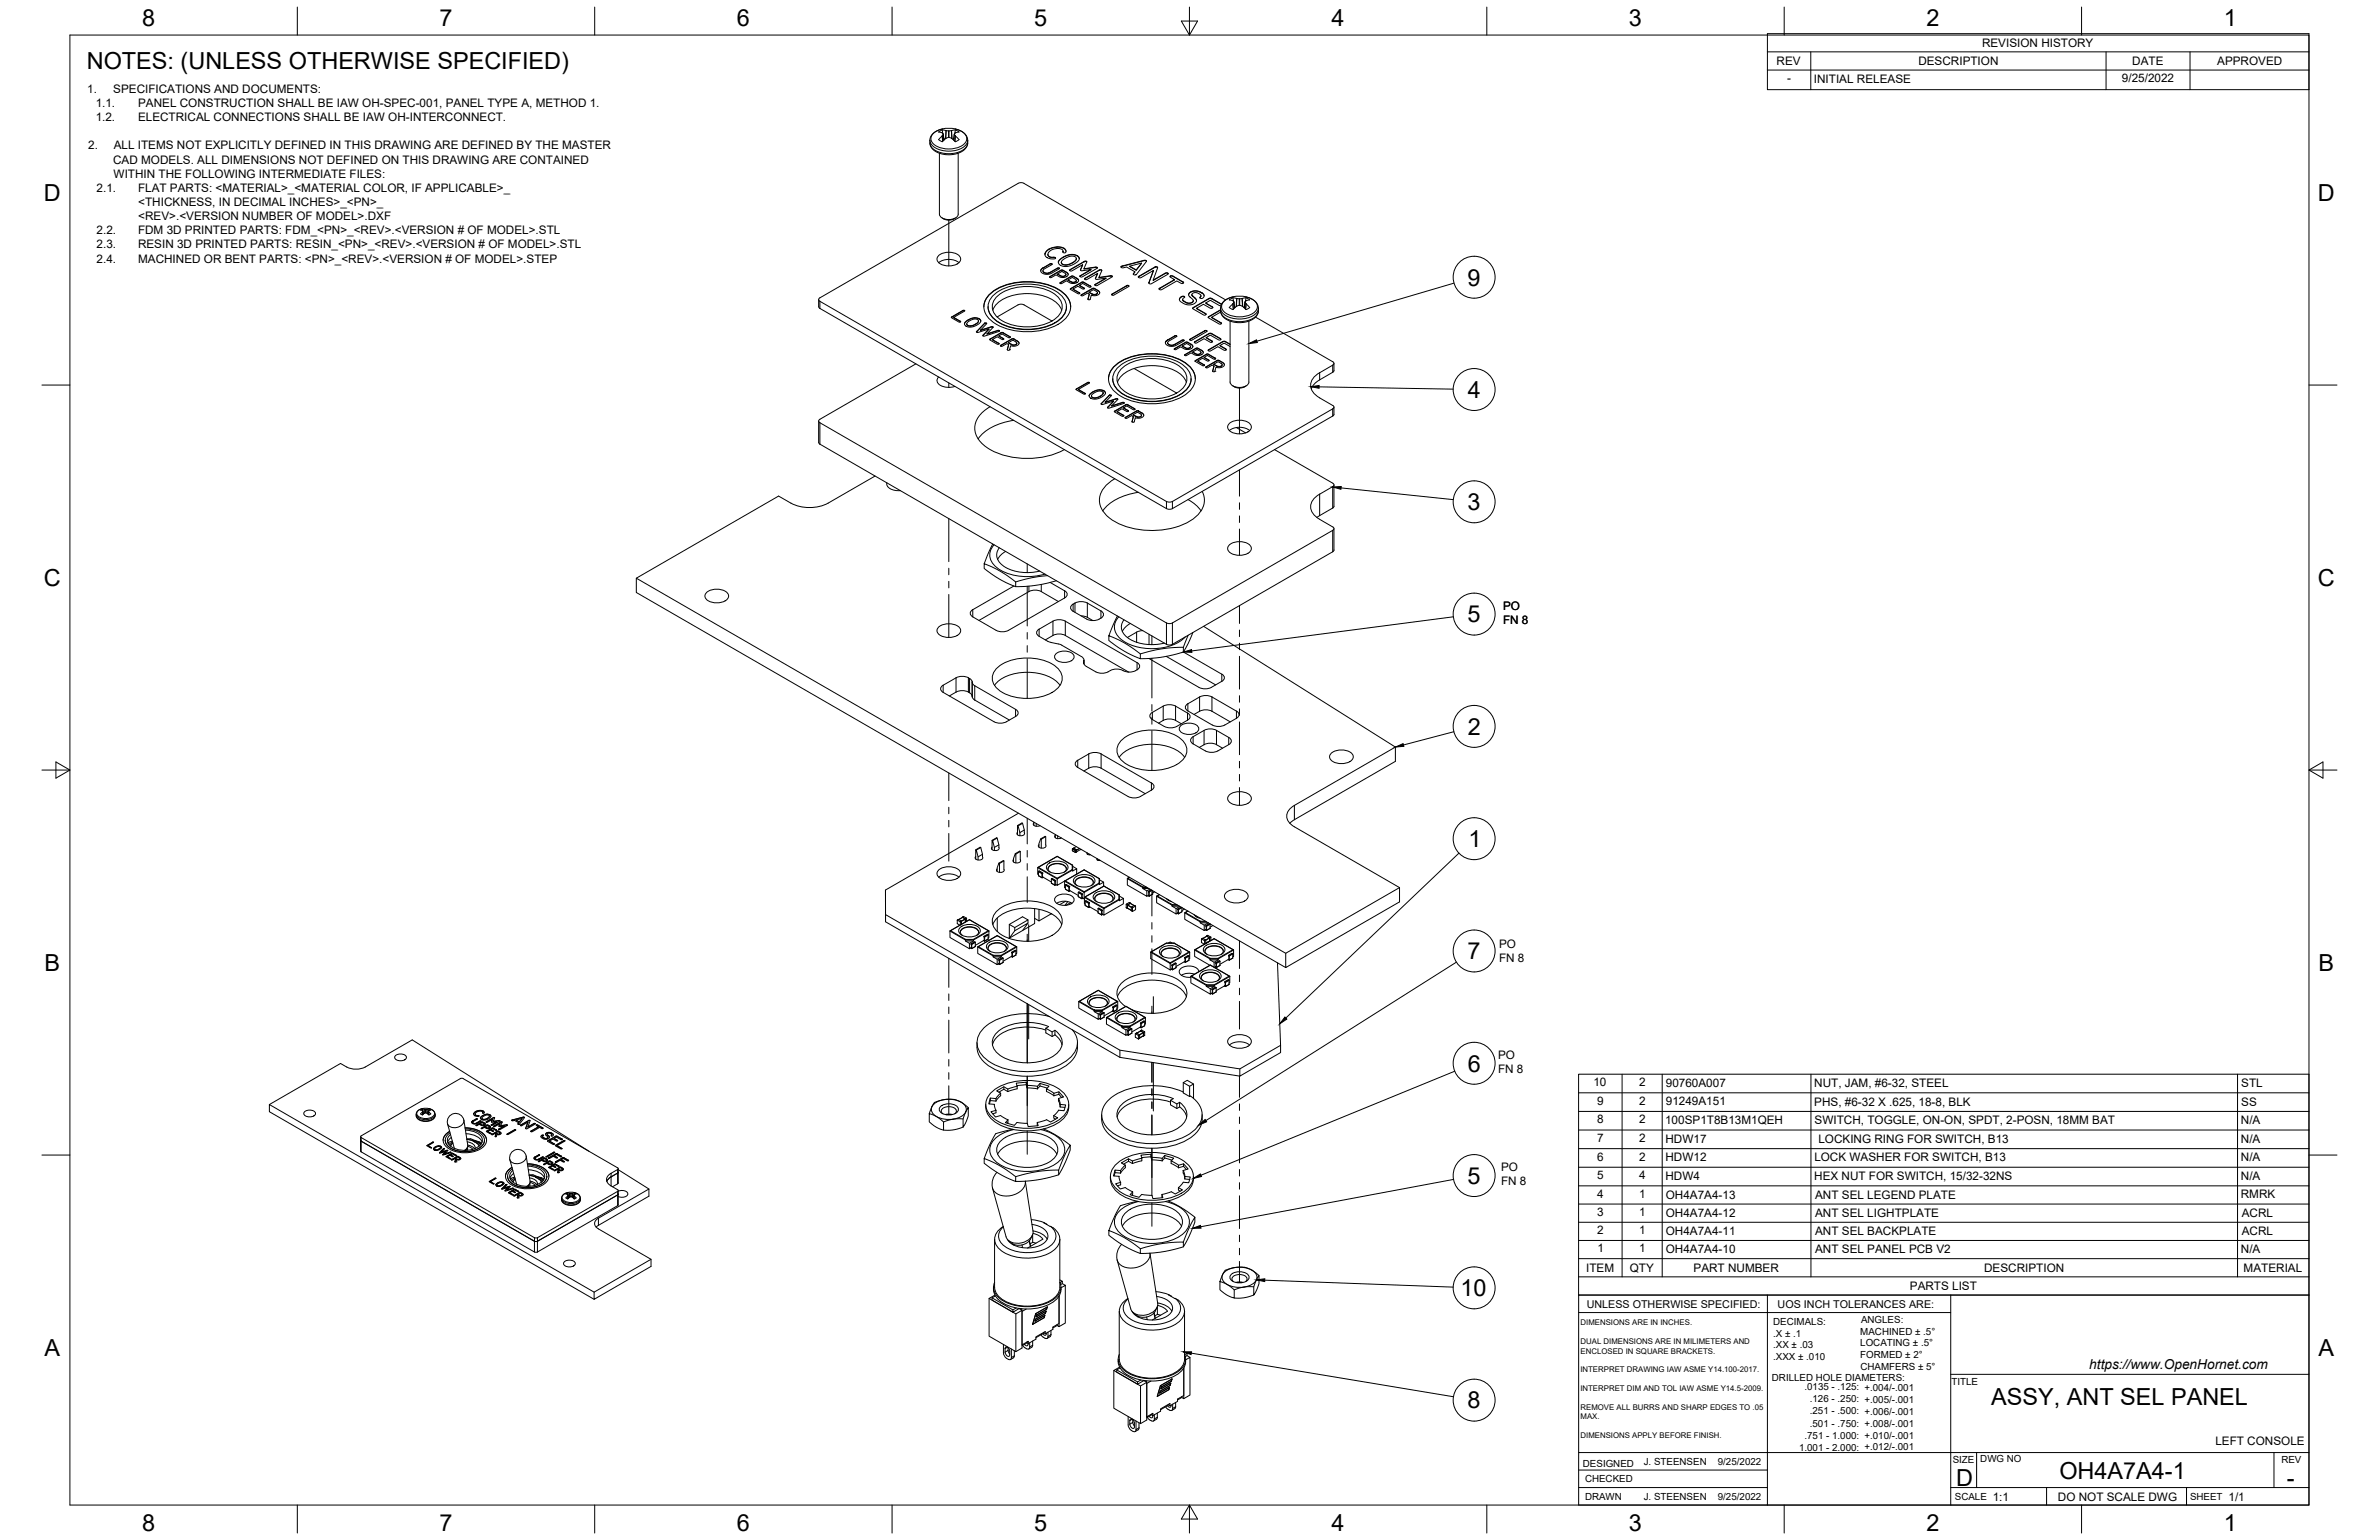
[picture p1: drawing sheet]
<svg xmlns="http://www.w3.org/2000/svg" width="864mm" height="559mm" viewBox="0 0 864 559" stroke-linecap="round" stroke-linejoin="round" font-family="sans-serif">
<defs><g id="words">
<g font-size="8.5">
<text x="51.6" y="9.4">8</text>
<text x="159.5" y="9.4">7</text>
<text x="267.5" y="9.4">6</text>
<text x="375.4" y="9.3">5</text>
<text x="483.4" y="9.4">4</text>
<text x="591.3" y="9.4">3</text>
<text x="699.3" y="9.4">2</text>
<text x="807.2" y="9.4">1</text>
<text x="31.5" y="25">NOTES: (UNLESS OTHERWISE SPECIFIED)</text>
<text x="16" y="72.9">D</text>
<text x="841.4" y="72.9">D</text>
<text x="532.7" y="103.6">9</text>
<text x="532.9" y="144.4">4</text>
<text x="532.8" y="185.1">3</text>
<text x="16" y="212.6">C</text>
<text x="841.4" y="212.6">C</text>
<text x="532.7" y="225.8">5</text>
<text x="532.8" y="266.6">2</text>
<text x="533.1" y="307.4">1</text>
<text x="16.2" y="352.3">B</text>
<text x="532.7" y="348.1">7</text>
<text x="841.7" y="352.3">B</text>
<text x="532.8" y="388.8">6</text>
<text x="532.7" y="429.6">5</text>
<text x="530.1" y="470.3">10</text>
<text x="16.2" y="492">A</text>
<text x="841.7" y="492">A</text>
<text x="722.8" y="510">ASSY, ANT SEL PANEL</text>
<text x="532.8" y="511.1">8</text>
<text x="710.1" y="539.1">D</text>
<text x="747.6" y="536.7">OH4A7A4-1</text>
<text x="830.1" y="539.1">-</text>
<text x="51.6" y="555.5">8</text>
<text x="159.5" y="555.5">7</text>
<text x="267.5" y="555.5">6</text>
<text x="375.4" y="555.4">5</text>
<text x="483.4" y="555.5">4</text>
<text x="591.3" y="555.5">3</text>
<text x="699.3" y="555.5">2</text>
<text x="807.2" y="555.5">1</text>
</g>
<text font-size="5" x="758.4" y="496.8">https://www.OpenHornet.com</text>
<g font-size="4.3">
<text x="719.5" y="17.1">REVISION HISTORY</text>
<text x="644.9" y="23.6">REV</text>
<text x="696.4" y="23.7">DESCRIPTION</text>
<text x="774" y="23.6">DATE</text>
<text x="804.9" y="23.7">APPROVED</text>
<text x="648.7" y="29.7">-</text>
<text x="770.3" y="29.8">9/25/2022</text>
<text x="31.7" y="33.7">1.</text>
<text x="41.1" y="33.7">SPECIFICATIONS AND DOCUMENTS:</text>
<text x="658.5" y="30.1">INITIAL RELEASE</text>
<text x="34.7" y="38.9">1.1.</text>
<text x="50.1" y="38.9">PANEL CONSTRUCTION SHALL BE IAW OH-SPEC-001, PANEL TYPE A, METHOD 1.</text>
<text x="34.7" y="44">1.2.</text>
<text x="50.1" y="44">ELECTRICAL CONNECTIONS SHALL BE IAW OH-INTERCONNECT.</text>
<text x="32" y="54.2">2.</text>
<text x="41.1" y="59.3">CAD MODELS. ALL DIMENSIONS NOT DEFINED ON THIS DRAWING ARE CONTAINED</text>
<text x="41.3" y="54.2">ALL ITEMS NOT EXPLICITLY DEFINED IN THIS DRAWING ARE DEFINED BY THE MASTER</text>
<text x="41.3" y="64.5">WITHIN THE FOLLOWING INTERMEDIATE FILES:</text>
<text x="35.1" y="69.6">2.1.</text>
<text x="50.1" y="69.6">FLAT PARTS: &lt;MATERIAL&gt;_&lt;MATERIAL COLOR, IF APPLICABLE&gt;_</text>
<text x="50.2" y="74.7">&lt;THICKNESS, IN DECIMAL INCHES&gt;_&lt;PN&gt;_</text>
<text x="50.2" y="79.9">&lt;REV&gt;.&lt;VERSION NUMBER OF MODEL&gt;.DXF</text>
<text x="35.1" y="85">2.2.</text>
<text x="50.1" y="85">FDM 3D PRINTED PARTS: FDM_&lt;PN&gt;_&lt;REV&gt;.&lt;VERSION # OF MODEL&gt;.STL</text>
<text x="35.1" y="90.1">2.3.</text>
<text x="35.1" y="95.3">2.4.</text>
<text x="50.1" y="90.1">RESIN 3D PRINTED PARTS: RESIN_&lt;PN&gt;_&lt;REV&gt;.&lt;VERSION # OF MODEL&gt;.STL</text>
<text x="50.1" y="95.3">MACHINED OR BENT PARTS: &lt;PN&gt;_&lt;REV&gt;.&lt;VERSION # OF MODEL&gt;.STEP</text>
<text x="545.6" y="221.3">PO</text>
<text x="545.6" y="226.4">FN 8</text>
<text x="544.2" y="343.8">PO</text>
<text x="544.2" y="348.9">FN 8</text>
<text x="543.8" y="389.5">FN 8</text>
<text x="543.8" y="384.4">PO</text>
<text x="578.4" y="394.1">10</text>
<text x="595" y="394.1">2</text>
<text x="604.7" y="394.4">90760A007</text>
<text x="658.6" y="394.4">NUT, JAM, #6-32, STEEL</text>
<text x="813.6" y="394.4">STL</text>
<text x="579.8" y="400.9">9</text>
<text x="595" y="400.9">2</text>
<text x="604.7" y="401.1">91249A151</text>
<text x="658.6" y="401.2">PHS, #6-32 X .625, 18-8, BLK</text>
<text x="813.6" y="401.2">SS</text>
<text x="579.8" y="407.6">8</text>
<text x="595" y="407.6">2</text>
<text x="604.5" y="407.9">100SP1T8B13M1QEH</text>
<text x="658.7" y="407.9">SWITCH, TOGGLE, ON-ON, SPDT, 2-POSN, 18MM BAT</text>
<text x="813.5" y="407.9">N/A</text>
<text x="579.8" y="414.4">7</text>
<text x="595" y="414.4">2</text>
<text x="604.6" y="414.6">HDW17</text>
<text x="660.1" y="414.7">LOCKING RING FOR SWITCH, B13</text>
<text x="813.5" y="414.7">N/A</text>
<text x="544.9" y="425">PO</text>
<text x="579.8" y="421.1">6</text>
<text x="595" y="421.1">2</text>
<text x="604.6" y="421.4">HDW12</text>
<text x="658.6" y="421.4">LOCK WASHER FOR SWITCH, B13</text>
<text x="813.5" y="421.4">N/A</text>
<text x="544.9" y="430.1">FN 8</text>
<text x="579.8" y="427.9">5</text>
<text x="595" y="427.9">4</text>
<text x="604.6" y="428.1">HDW4</text>
<text x="658.6" y="428.2">HEX NUT FOR SWITCH, 15/32-32NS</text>
<text x="813.5" y="428.2">N/A</text>
<text x="579.8" y="434.6">4</text>
<text x="595.1" y="434.6">1</text>
<text x="604.7" y="434.9">OH4A7A4-13</text>
<text x="658.9" y="434.9">ANT SEL LEGEND PLATE</text>
<text x="813.4" y="434.9">RMRK</text>
<text x="579.8" y="441.2">3</text>
<text x="595.1" y="441.2">1</text>
<text x="604.7" y="441.5">OH4A7A4-12</text>
<text x="658.9" y="441.5">ANT SEL LIGHTPLATE</text>
<text x="813.8" y="441.5">ACRL</text>
<text x="579.8" y="447.8">2</text>
<text x="595.1" y="447.8">1</text>
<text x="604.7" y="448.1">OH4A7A4-11</text>
<text x="658.9" y="448.1">ANT SEL BACKPLATE</text>
<text x="813.8" y="448.1">ACRL</text>
<text x="579.9" y="454.4">1</text>
<text x="595.1" y="454.4">1</text>
<text x="604.7" y="454.7">OH4A7A4-10</text>
<text x="658.9" y="454.7">ANT SEL PANEL PCB V2</text>
<text x="813.5" y="454.7">N/A</text>
<text x="575.8" y="461.5">ITEM</text>
<text x="591.7" y="461.4">QTY</text>
<text x="614.8" y="461.5">PART NUMBER</text>
<text x="720.3" y="461.5">DESCRIPTION</text>
<text x="814.5" y="461.5">MATERIAL</text>
<text x="693.3" y="468.1">PARTS LIST</text>
<text x="804.2" y="524.4">LEFT CONSOLE</text>
<text x="723.4" y="544.5">1:1</text>
<text x="747" y="544.7">DO NOT SCALE DWG</text>
<text x="809" y="544.5">1/1</text>
</g>
<g font-size="3.9">
<text x="576" y="474.6">UNLESS OTHERWISE SPECIFIED:</text>
<text x="645.3" y="474.7">UOS INCH TOLERANCES ARE:</text>
</g>
<g font-size="3.5">
<text x="643.7" y="485">.X ± .1</text>
<text x="643.7" y="480.8">DECIMALS:</text>
<text x="675.3" y="484.3">MACHINED ± .5°</text>
<text x="675.6" y="480">ANGLES:</text>
<text x="643.7" y="489.3">.XX ± .03</text>
<text x="675.3" y="488.6">LOCATING ± .5°</text>
<text x="643.7" y="493.5">.XXX ± .010</text>
<text x="675.3" y="492.8">FORMED ± 2°</text>
<text x="675.4" y="497.1">CHAMFERS ± 5°</text>
<text x="643.2" y="501.1">DRILLED HOLE DIAMETERS:</text>
<text x="708.4" y="502.7">TITLE</text>
<text x="655" y="504.4">.0135 - .125: +.004/-.001</text>
<text x="657" y="508.8">.126 - .250: +.005/-.001</text>
<text x="657" y="513.2">.251 - .500: +.006/-.001</text>
<text x="657" y="517.7">.501 - .750: +.008/-.001</text>
<text x="653.1" y="526.5">1.001 - 2.000: +.012/-.001</text>
<text x="655" y="522.1">.751 - 1.000: +.010/-.001</text>
<text x="574.6" y="532.3">DESIGNED</text>
<text x="596.7" y="531.6">J. STEENSEN</text>
<text x="623.6" y="531.6">9/25/2022</text>
<text x="708.9" y="530.9">SIZE</text>
<text x="718.9" y="530.5">DWG NO</text>
<text x="828.2" y="530.9">REV</text>
<text x="575.4" y="537.9">CHECKED</text>
<text x="575.4" y="544.3">DRAWN</text>
<text x="596.7" y="544.3">J. STEENSEN</text>
<text x="623.6" y="544.3">9/25/2022</text>
<text x="709.6" y="544.2">SCALE</text>
<text x="795" y="544.2">SHEET</text>
</g>
<g font-size="2.8">
<text x="573.7" y="480.9">DIMENSIONS ARE IN INCHES.</text>
<text x="573.7" y="487.7">DUAL DIMENSIONS ARE IN MILIMETERS AND</text>
<text x="573.7" y="491.1">ENCLOSED IN SQUARE BRACKETS.</text>
<text x="573.7" y="497.9">INTERPRET DRAWING IAW ASME Y14.100-2017.</text>
<text x="573.7" y="504.7">INTERPRET DIM AND TOL IAW ASME Y14.5-2009.</text>
<text x="573.7" y="511.6">REMOVE ALL BURRS AND SHARP EDGES TO .05</text>
<text x="573.7" y="514.9">MAX.</text>
<text x="573.7" y="521.8">DIMENSIONS APPLY BEFORE FINISH.</text>
</g>
</g></defs>
<!-- layer: Visible -->
<g fill="none" stroke="#000" stroke-width=".36">
<path d="M341 55.6v22.1a3.4 3.4 0 0 0 4.2 1.9l1.4-.4a1.86 1.86 0 0 0 1.3-1.5l-.1-22.1M342 48.2h.1M342 47.2l.3 1.3M342.1 48.2l.3 .4M342.1 46.8l-2.3 .9-1.6 1.3-.6 1.4 .1 2.2 .6 1.3 1.4 1.1 2.2 .9 2 .3 2.3-.2 2.4-.7 1.7-1.2 .9-1.4v-2.3l-.7-1.6-1.8-1.3-1.9-.7M342.4 48.6l-1.7 2.1 1.3 .7a2.69 2.69 0 0 1 3.4-1.3l1.4 1.3 1.3-.7-1.7-2.1M342.4 48.7l.3 2.1M342.6 50.1l.3 .5M342.7 50.4h-.1M345.4 47.4h-1.9a2.37 2.37 0 0 0-2.8 .5l1.3 .3M345.4 47.4a2.14 2.14 0 0 1 2.7 .5l-1.3 .3-.4 .4M345.4 47.4h.1"/>
<path d="M346.2 50.4l-.3 .2M346.2 50.4h.1M346.2 50.1v.3M346.4 48.7l-.2 2.1M346.8 46.8l-2.7-.3-2 .3M346.8 47.2l-.2 1.3M342 79.1a4.2 4.2 0 0 0 4.8 0M340.8 95.3a6.3 6.3 0 0 1 7.3 0M340.8 92.6a6.1 6.1 0 0 1 7.6 .5 2 2 0 0 1-1.6 3 5.5 5.5 0 0 1-6.6-1.6 1.69 1.69 0 0 1 .6-1.9zM378 97.8l-.2 .5M378 97.6l3.4-2 .6 .3-3.2 1.9-.2 .4 .2 .5 1 .4 .9-.1 3.3-1.8 .6 .2-3 1.8-1.3 .4-1.2-.2-1-.5-.3-.6zM378.6 98.2l.5 .8"/>
<path d="M379.1 98.8l.7 .4 .9-.1M379.4 92.1l-.1 .3M380 90.9l2-1 2.4-.3 1.8 .4 .5 .5 .3 .7-.2 .5-.6 .1-.4-.3-.2-.9-1.4-.4-1.4 .1-1.4 .6-.9 .9v.9l.7 .5 1.6 .1 .4 .3-.3 .3-1.1 .1-1.3-.3-1-.8-.1-1zM380.4 92.3l.5 .9M380.8 90.5l-1.4 1.5M380.8 90.4v.1M380.9 93.1l.5 .3 1.6 .1M381.2 95.7l.6 .1M381.2 95.8l-3.2 1.9M381.8 95.8l.1 .1M381.8 95.7v.1M383 93.4l.2 .3"/>
<path d="M383.7 89.6l2.5 .6M383.7 89.7l-2.9 .8M383.9 99.4l1.6-.9 1.4 .9-.3 .8M384.2 95v.1M384.5 97.2l.1 .3M384.5 97.4l-.5-.1-3.3 1.7M384.6 94.3l2.2-1.5 1.8-.5 2.2 .3 1 1.1-.2 .7-.7 .8-2.8 1.3-2.1 .1-1.5-.8a1.09 1.09 0 0 1 .1-1.5zM385.3 95.2l.5 .8 2 .1 2.3-1.2 .6-1.1-.2 .6-1.1 1M385.7 96l1.2 .1M385.9 91.4v.1M385.9 91.1v.2M386 98.1l1.6 1.2"/>
<path d="M386 98.2l-.8-.1-4.1 2.2M386 93.3v.1M386.2 90l.8 1.2M386.9 99.6l-.3 .6-.9 .2-1.8-1 1.1 .6M387.6 99.1l.2 .6M388.3 97.9l5.6-3.2 .6 .3-1 2.5 4.2-.6 .7 .3-5.8 3.3-.6-.4 4-2.3-3.2 .5-.5-.2 .7-2-3.9 2.2h-.6zM389.1 92.3v.1M389.4 95.3l-2.5 .9M390.7 93.8l-.2-.5-.8-.3-2.1 .2-2.1 1.4-.2 .7 .4 .5M391.1 92.9l-1.8-.5-2.3 .5-1.7 1-1.1 1.3M391.1 92.9l.7 1M391.1 92.8v.1"/>
<path d="M391.8 93.7v.1M393 96.1l-.8 1.9M394.4 94.8l.1 .2M394.4 94.9h-.7l-5.4 3.2M396 97.8l-4 2.3M398.2 97l.2 .2M398.2 97.1l-4.7 .4M398.4 99.2l-.8 2M399.9 98l.1 .2M399.9 98.1h-.9l-5.3 3.2M406.9 96.7l8.5-2.3 .8 .4-4 5-.8-.3 .6-.9-3-1.7-1.7 .3zM407.1 96.6h.3"/>
<path d="M407.1 96.8l-.2 .1M410.1 96.6l4.3-1.1-1.9 2.6-2.4-1.5 2.4 1.5M411.5 99.2l-.1 .3M412 98.6l-.5 .8M414.4 95.5l-1.9 2.4M415.3 94.5l.7 .1M415.3 94.6l-7.9 1.9M416 94.5l.2 .3M418.7 98.1l-1.6 4.4M419.1 97.1l-5.9 3.3M419.4 96.8l.7 .2M419.4 96.9h-.3"/>
<path d="M420.1 96.9l.1 .3M422.9 99.1l1.2 .3M422.9 99.3l-4.3 2.3M297.2 108.7v2.6l.4 .6 126.2 72.8 1.8-.2 58.2-33.5 .5-.7-.1-2.6M297.6 109.3l126.2 72.8 1.8-.1 58.5-33.9v-.8l-5.1-2.9a4.7 4.7 0 0 1-2.4-7l1.4-1.5 5.8-3.4 .4-.5-.1-.5-28.3-16.4M345.4 115l4.3-2.4 .5 .1-4 2.5 2.4 1.4v.3h-.4l-2.7-1.5zM345.5 115.1l-.1 .1M346.2 115.2l2.5 1.6M348.7 116.6v.2M349.5 112.6l.6 .1M349.5 112.8l-4 2.2M350.1 112.6l.1 .2"/>
<path d="M350.1 117.3v.2M350.4 116.9l1.6-1.1 1.6-.5 1.6 .2 .8 .9-.3 .7-.9 .8-2.4 .8-1.9-.5-.4-.7zM350.9 117.5l.4 .7 1.5 .1 2-1 .4-.9-1.1 1.3M351.3 118.2h.9M351.5 116v.1M353.9 115.3v.1M354.1 117.6l-1.9 .7M355.2 116.4l-.3-.4-.7-.2-1.7 .3-1.4 1.1-.2 .4 .4 .4M355.4 115.7l-1.3-.3-1.4 .2-1.8 .9-.8 1M355.4 115.7l.6 .8M355.4 115.6v.1M356 116.4v.1"/>
<path d="M357.1 111.3a8.7 8.7 0 0 1 6-7 24.4 24.4 0 0 1 22.1 1.4 7.3 7.3 0 0 1 3.5 5.6M357.4 117.3l.4-.1 .4 .2-2.3 2.4 4.2-1.3 .4 .2-2.2 2.4 4-1.3 .6 .3-5.7 1.9-.4-.3 2.2-2.3-4 1.3-.5-.2zM357.5 117.2l.6 .1M357.5 117.3l-3 3.1M358.1 117.2l.1 .3M358.7 111.3a6.9 6.9 0 0 0 4.1 5.9 21.9 21.9 0 0 0 21.2-.7 6.4 6.4 0 0 0 3.1-5.2M359 119.4l-2.2 2.4M359.5 106.5a22.5 22.5 0 0 1 19-3.7 13.5 13.5 0 0 1 9.8 6.5 6.4 6.4 0 0 1-3 7.6 23.8 23.8 0 0 1-24.8 0 6.3 6.3 0 0 1-1-10.4zM360.4 112.6a11.1 11.1 0 0 1 9.5-5.9 16.5 16.5 0 0 1 14.6 4.2l.9 1.7M360.5 118.8l-.6-.1-4 1.1M360.7 107.1a21 21 0 0 1 19.9-2.7 8.8 8.8 0 0 1 6.5 6.4 7.4 7.4 0 0 1-5.3 6.9 22 22 0 0 1-20.1-1.4 5.6 5.6 0 0 1-1-9.2zM361.9 115l7.7-4.4 1.3-.2 .8 .2 10.2 5.9"/>
<path d="M362 107.5a18.4 18.4 0 0 1 21.8 0 5 5 0 0 1-.9 8.3 19.2 19.2 0 0 1-20 0 5 5 0 0 1-.9-8.3zM362.2 119.9l.5 .1M362.7 119.9l.1 .2M381.1 100.4l4.3-2.5 2.1 1.1 .3 .5-.5 .8-1.2 .4-1.4-.2-1.4-.8-1.8 1.1-.5-.2zM381.1 100.5l-.1 .1M384.8 102.6l4.4-2.5 1.8 .9 .5 .7-.4 .8-1.2 .4-1.4-.2-1.4-.8-1.8 1h-.4zM384.9 102.6l-.1 .2M386.6 100l-1.6 .1M387.7 101.6l1.6-.9 1.3 .8 .1 .4-.3 .4M388.6 104.8l4.3-2.5 3.1 1.7-.6 .2-2.4-1.4-1.1 .7 1.7 1-.1 .4h-.5l-1.7-1-1.8 1 2.4 1.4-.3 .3-3-1.5zM388.7 104.8l-.2 .1M389.5 104.9l2.4 1.4"/>
<path d="M389.7 100.3l1.7 1.1M389.7 100.4l-.7-.1-4.1 2.2M390.4 102.2l-1.7 .1M390.7 101.8l-.3 .5-1 .2-1.7-.9 1 .6M391.4 101.3l.1 .5M391.9 103.5l1.8 1.2M392 100.3h.1M392.5 107l4.3-2.5 1.7 .9 .7 .7-.3 .6-.9 .5-1.8-.1-.4 1.5-.4 .2-.5-.2 .5-1.9-.6-.4-1.8 1-.3 .1zM392.5 107v.1M392.7 106.9v.1M393.7 101.1l5.7-3.2 .6 .2-1.1 2.6 4.3-.7 .6 .3-5.7 3.4-.7-.4 4.1-2.4-3.7 .4-.1-.3 .7-1.8-3.9 2.3-.6-.1zM395.4 106l1.5-.9 1.4 .8-.2 .9"/>
<path d="M395.4 106.7l-.5 1.9M395.8 108.6h.1M395.8 103.8l.2 .3M395.8 103.9l-2.8-1.5-4.3 2.2M396.5 104.7v.1M397.4 103.4h.1M398.1 106.6l-1.2 .3M398.4 106.2l-.3 .6-1 .2-1.7-1 1.5 .8M398.5 105.4v.1M399.2 106.3l-.3-.6-2.1-1-4.4 2.5M401.5 100.9l-4.1 2.4M403.6 106.8l5.6-3.3 .6 .2-5.6 3.4h-.6z"/>
<path d="M403.6 106.9h-.1M403.6 100.1l.2 .3M403.6 100.2l-4.7 .5M409.3 103.5l.4 .2M409.3 103.7l-5.7 3.1M409.7 103.7l.1 .1M409.7 103.6v.1M413.2 100.5h.1M413.3 100.3l6.4-3.5 .5 .4-1.6 4.4 4.4-2.5h.8a.28 .28 0 0 1 .3 .3 .28 .28 0 0 1-.3 .2l-6.1 3.4-.5-.1-.2-.3 1.7-4.5-4.6 2.7h-.6zM417.1 102.7h-.1M420.8 104.8v.1M421.1 104.6l-.3 .1"/>
<path d="M424.8 100.2l.9-.1 4 2.5-.7 .3-1.8-1-5.5 3.2-.8-.1v-.4l5.5-3.1-1.5-.9zM424.9 100.1l.9 .2 3.6 2.1M424.9 100.2l-.2 .2M426.4 101.5l-5.3 3M428.5 107.9l.8-.4 .6 .1 .1 .3-.7 .6 .2 .6 1.4 .8 .9 .1 .9-.3 .5-.6-1.7-2 .1-.6 .6-.6 1.6-.4 1.3 .2 1.6 .8 .4 .7-.4 .9-.7 .2-.5-.3 .4-.8-.5-.5-1.2-.5-1.3 .3-.2 .7 1.3 1.2 .3 .8-.6 .9-1.7 .5-1.6-.2-1.8-.9-.5-.7zM428.9 107.6l1 .1M428.9 107.7l-.8 1M429.3 108.7l.2 .5M429.4 102.3l.3 .3M429.5 109l1.4 1M429.9 107.5l.1 .3M432.2 105.9l-.7 1.1"/>
<path d="M432.2 106l1.6-.4 1.9 .4M432.7 106.9v.4M432.7 109.8l-.9 .3-.9-.2M432.7 107.2l1.2 1.1M433.2 109.1l-.2 .5-.3 .1M433.2 111.7l-.3 .2M433.9 108.2l.4 .9M434.3 111.9l3.5 2.1M435.7 107.9l-.1 .2M435.7 105.9l.7 .5M435.9 107.3l-.2 .5M436.4 106.3v.1"/>
<path d="M436.4 106.3l.7 1.1M437.6 119.9l.4 .2M437.7 109.9l2.6 1.7M437.8 113.9v.2M438 120v.1M438.8 115l-.2 .2M439.8 115.1l3.6 2.2M443.1 112.4l-4.5 2.8 4 2.4h.7v-.4l-3.5-2.1 3.3-1.9M443.1 112.5l-4.3 2.4M443.2 111l-3.8-2-1.7 .9 2.5 1.5-.1 .4h-.8l-2.4-1.4-2.6 1.5 3.4 1.9 .1 .3-.4 .3-.5-.1-4-2.5 6.4-3.7 4.1 2.3-4.2-2.1-6 3.2M443.4 117.2v.2M444 109.6l.8-.7a8.8 8.8 0 0 1 11.6 1.5l.4 1v1.7l-.3 .9-.8 1.2-2.4 1.3-2.1 .5-1.9 .1-3.3-.8-1.3-.7-1.1-1.1-.4-1-.1-1.9 .2-.9z"/>
<path d="M444.9 108.8l-73.2-42.3-.8-.2-1.3 .2-72 41.6a.64 .64 0 0 0-.4 .6 .64 .64 0 0 0 .4 .6M446.5 116.5v22.1a3.4 3.4 0 0 0 4.2 1.9l1.4-.3a1.86 1.86 0 0 0 1.3-1.6M447.5 108.1l1.5 .2M447.8 109.4l-.2-1.3-1.4 .7 1.4 .3 .3 .5M447.9 109.6l.3 2.1M447.9 109.6l-1.7 2 1.4 .7M448.1 111l.4 .5M448.2 111.3h.1M449 108.3h1.9M449.9 110.8h.1M449.9 110.8l-.9 .3-1.5 1.2M451.7 111.3h.1"/>
<path d="M451.8 111l-.4 .5M451.9 109.6l-.2 2.1M452 109.6l.3 .6M452.3 110.2v.1M452.3 108.1l-.2 1.3M452.3 108.1l-1.4 .2M452.3 108.1l1.4 .7-1.4 .3-.3 .5M452.3 110.3l1.4 1.3-1.4 .7-1.3-1.2-1-.3M453.3 116.5v22.1M332.5 132l-34.9 20.1M340.8 136.8a1.95 1.95 0 0 0-.5 2 1.95 1.95 0 0 0 1.6 1.3l2.7 .5 2.1-.4M359.3 123.1l4.4-2.5 3.1 1.7-.7 .2-2.3-1.3-1.2 .7 1.7 1v.3l-.6-.1-1.7-.9-1.8 1 2.4 1.3 .1 .3-.4 .2z"/>
<path d="M359.5 123.1l-.2 .2M360.2 123.2l2.4 1.5M362.2 120l-3.9 1.1M362.6 121.9l1.8 1.2M362.6 124.6l.1 .2M363.2 125.4l4.4-2.5 1.7 .8 .6 .7-.2 .6-.7 .5-1.1 .1-1-.2-.4 1.6-.4 .1-.4-.3 .4-1.8-.6-.3-1.7 1zM363.2 125.3v.2M363.4 125.2v.1M366.1 124.3l1.6-.9 1.3 .8-.2 .9M366.1 125l-.4 1.9M366.5 126.9h.1M366.6 122.1l.2 .3"/>
<path d="M366.6 122.3l-2.9-1.6-4.2 2.3M367.3 123v.1M368.8 125l-1.2 .2M369.1 124.5l-.3 .6-.9 .2-1.8-1 1.5 .8M369.3 123.7v.1M369.9 124.6l-.6-.8-1.8-.8-4.3 2.5M394.8 138.8l.6 .1M394.8 138.9l-4 2.2M395.4 138.7l.1 .3M402.4 137.5a8.7 8.7 0 0 1 5.9-7.1 24.4 24.4 0 0 1 22.1 1.4 7.3 7.3 0 0 1 3.5 5.7M403.9 137.5a7.8 7.8 0 0 0 5.4 6.4 22 22 0 0 0 20-1.2 6.5 6.5 0 0 0 3.1-5.2M403.9 137.4v.1"/>
<path d="M404.8 132.6a22.5 22.5 0 0 1 18.9-3.7 13.5 13.5 0 0 1 9.8 6.5 6.4 6.4 0 0 1-3 7.7 23.8 23.8 0 0 1-24.7 0 6.3 6.3 0 0 1-1-10.5zM405.6 138.7a11.1 11.1 0 0 1 9.6-5.8 16.5 16.5 0 0 1 14.6 4.1l.9 1.7M405.9 133.2a21 21 0 0 1 19.9-2.7 8.8 8.8 0 0 1 6.6 6.4 7.4 7.4 0 0 1-5.3 6.9 22 22 0 0 1-20.2-1.3 5.6 5.6 0 0 1-1-9.3zM407.2 133.7a18.4 18.4 0 0 1 21.9 0 5 5 0 0 1-.9 8.2 19.2 19.2 0 0 1-20.1 0 5 5 0 0 1-.9-8.2zM411.7 133.7l15.4 8.9M423.2 124l-.1 .4M423.3 123.8l3.5-2 .4 .2-3.2 2-.1 .4 .2 .4 .9 .4h.9l3.3-1.8 .7 .1-2.9 1.8-1.4 .4-1.1-.1-1.1-.6-.4-.6zM423.9 124.4l.4 .7M424.3 125l.6 .3h1M426.3 126.6l4.4-2.5 1.9 .9 .4 .6-.3 .7-1.1 .5-1.4-.1-1.6-.8-1.8 1zM426.4 126.6l-.1 .1M426.4 121.9l.7 .1"/>
<path d="M426.4 122l-3.2 1.8M427.1 122h.1M427.1 121.8v.2M429.2 125.5l1.6-.9 1.3 .8 .1 .4-.3 .5M429.7 123.4l.2 .2M429.7 123.5h-.5l-3.3 1.7M430.1 128.7l4.3-2.5 1.9 .9 .5 .7-.3 .7-1.2 .5-1.4-.2-1.5-.8-1.9 1.1-.4-.1zM430.2 128.8l-.2 .1M431.2 124.2l1.7 1.2M431.2 124.4l-.7-.2-4.1 2.3M431.9 123.1l5.6-3.2 .7 .2-5.6 3.4h-.5zM431.9 126.2l-1.7 .1"/>
<path d="M431.9 123.3h.1M432.2 125.7l-.3 .6-.9 .2-1.8-1 1 .6M432.4 137.4v.1M432.9 125.3l.1 .5M433 127.7l1.5-.9 1.4 .9-.2 .8M433.6 124.1l5.6-3.2 .6 .1 3.4 2.1-.2 .3h-.6l-3-1.8-1.5 .9 2.1 1.2v.5h-.6l-2.3-1.3-2.8 1.6-.6-.1zM433.6 124.2v.1M433.8 130.9l4.5-2.5 3 1.7-.6 .2-2.4-1.3-1.2 .7 1.7 .9v.4h-.4l-1.9-1-1.7 1 2.4 1.4-.3 .4zM434 130.9l-.2 .2M434.8 131l2.4 1.5M435 126.4l1.6 1.2M435 126.5l-.8-.1-4 2.3"/>
<path d="M435.7 128.3l-1.7 .1M436 127.9l-.2 .5-.9 .3-.9-.3-1-.7 1 .6M436.6 127.4l.2 .6M437.1 129.7l1.8 1.2M437.2 132.4v.2M437.6 120l-5.7 3.1M437.7 133.2l4.5-2.5 1.8 .9 .5 .6-.3 .7-.7 .4-1.2 .1-.9-.2-.6 1.7-.6-.2 .5-1.9-.6-.3-1.9 1zM437.7 133.1v.2M437.9 122.5l2.3 1.5M437.9 133v.2M438 120.1l.1 .1M438.6 127.1v.1"/>
<path d="M438.8 121l1.1 .2M438.8 121.2l-5.2 2.9M439.9 121.1l3.1 1.8M440.6 132.1l1.6-.9 1.3 .9-.2 .8M440.7 132.8l-.5 1.9M441 134.7h.1M441.1 129.9l.2 .3M441.1 130l-2.8-1.5-4.3 2.3M441.8 130.8v.1M442.9 125.4l2.3 1.5M443 122.8l.2 .4M443.3 132.8l-1.1 .3"/>
<path d="M443.6 132.3l-.3 .6-.8 .2-1.9-1 1.6 .8M443.8 131.5v.1M443.9 123.9l1 .2M443.9 124.1l-5.3 2.9M444.5 132.4l-.5-.7-1.8-.9-4.5 2.5M444.9 124l1.6 1M446.5 124.9l-2.3-1.1-5.6 3.3 .8 .3 2.7-1.6 2.3 1.3h.6l.2-.2-.2-.3-2.1-1.2 1.5-.9 2.1 1.2M483.8 135.1l-6 3.6-1.3 1.4-.5 1M484.2 131.9l.1 2.6-.5 .6M297.2 152.8v7.7l.4 .7 126.2 72.8 1.8-.2 58.2-33.6 .5-.6-.1-7.8M297.6 152.1l-.4 .5 .4 .8 126.2 72.8 1.8-.2 58.2-33.6M359.4 147.6a8.8 8.8 0 0 0-5.3 9.4 12.5 12.5 0 0 0 8.1 7.5 30.3 30.3 0 0 0 24.2-1.4"/>
<path d="M368 152.5a18.8 18.8 0 0 0-12.9 6.8M390.6 141.2l4.3-2.5 .6 .2-4 2.4 2.4 1.4-.1 .3zM390.8 141.2l-.2 .2M391.5 141.3l2.5 1.6M394 142.7v.2M395.4 143.5v.1M395.7 142.9l1.6-1 1.7-.5 1.5 .3 .8 .9-.2 .6-.8 .6-2.5 1-2-.4-.4-.7zM396.2 143.7l.5 .7h1.5l1.7-.9 .6-.9-1.1 1.2M396.5 144.3l1 .1M396.8 142.2v.1M399.2 141.4v.1M399.4 143.7l-1.9 .8"/>
<path d="M400.5 142.6l-.3-.4-.7-.3-1.5 .3-1.7 1.1-.1 .5 .3 .4M400.7 141.9l-1.2-.4-1.7 .3-1.8 1-.6 .9M400.7 141.9l.6 .6M400.7 141.8v.1M402.6 143.4l.6-.1 .2 .3-2.2 2.3 4.1-1.3 .5 .2-2.3 2.5 3.9-1.3h.5l.2 .3-5.6 1.8-.5-.3 2.3-2.3-4.5 1.2-.1-.2zM402.7 143.4l.6 .1M402.7 143.5l-3 3M403.3 143.4l.1 .2M404.3 145.5l-2.3 2.5M404.6 149.2l4.4-2.5 3 1.7-.6 .3-2.4-1.4-1.2 .7 1.8 1-.1 .3h-.5l-1.7-1-1.8 1 2.4 1.4-.2 .4-3.1-1.6zM404.7 149.2l-.2 .2M405.5 149.3l2.4 1.4"/>
<path d="M405.8 144.9l-.5-.1-4.1 1.1M407.4 146l.6 .2M407.4 146.1l-3.9 1.2M407.8 148l1.8 1.2M408 146.1l.1 .2M408.5 151.5l4.4-2.5 1.6 .8 .7 .7-.1 .6-.9 .5-1.2 .2-.9-.2-.6 1.6-.6-.1 .5-1.9-.6-.4-1.7 1h-.6zM408.5 151.5v.1M408.7 151.4v.1M411.4 150.5l1.5-.9 1.4 .7 .1 .4-.4 .5M411.4 151.2l-.5 1.9M411.7 153h.1M411.8 148.3l.2 .2"/>
<path d="M411.8 148.4l-2.9-1.5-4.2 2.2M412.5 149.1v.1M414 151.1l-1.1 .3M414.4 150.6l-.3 .6-1.1 .2-1.6-.9 1.5 .8M414.5 149.8v.1M415.2 150.7l-.5-.6-1.9-1-4.4 2.5M446.3 156.2a6.3 6.3 0 0 1 7.3 0M446.4 153.6a6.1 6.1 0 0 1 7.5 .4 2 2 0 0 1-1.6 3 5.5 5.5 0 0 1-6.6-1.6 1.69 1.69 0 0 1 .7-1.8zM447.5 140a4.1 4.1 0 0 0 4.9 0M448.8 155.2l3.4 1.9M317.6 172.7l-17 9.9a14.9 14.9 0 0 1-13.5 0l-4.5-2.6-51.6 29.8M321.9 175.2a3.1 3.1 0 0 0 3.6 2.8h1.4"/>
<path d="M404.7 173.7a9 9 0 0 0-5.5 9.1 13.2 13.2 0 0 0 9.7 8.3 29.8 29.8 0 0 0 23.7-2.5 8.2 8.2 0 0 0 4.3-9.2l-.5-1.1M413.2 178.6a18.8 18.8 0 0 0-12.9 6.8M462.7 163.2l21.4 12.4 .1 .5-.4 .5-4.8 2.7a4.7 4.7 0 0 0-2.4 7l1.4 1.5 6.1 3.6 .1 .5-.4 .5M484.2 176v7.9l-6.2 3.9M360.4 197.4l-3.1 7.2v1.7l5.3 3.7 6.1 2.9v-1.7l-2.1-1.6-4.6-2.9-4.7-2.1M360.9 197.7a5.4 5.4 0 0 0 1.3 8.5 20.9 20.9 0 0 0 17.1 2.1M362.8 198.8a4.3 4.3 0 0 0 1.3 6.5 16.9 16.9 0 0 0 13.3 1.9M431.3 181.3a13 13 0 0 1 4.7 4.1M446.4 197.7a6.1 6.1 0 0 1 7.5 .4 2 2 0 0 1-1.6 3 5.5 5.5 0 0 1-6.6-1.6 1.69 1.69 0 0 1 .7-1.8zM256.6 214.9a6.1 6.1 0 0 1 7.6 .4 2 2 0 0 1-1.6 3 5.5 5.5 0 0 1-6.6-1.6 1.69 1.69 0 0 1 .6-1.8zM365.1 200.1l-1.6 1.1-1.3 1.8M368 212.6l-14.9 8.6a1.37 1.37 0 0 0-.9 1.3 1.37 1.37 0 0 0 .9 1.3l8.5 4.9 1.2 .5h2.1l1.2-.5 20.4-11.7"/>
<path d="M380.3 208.9l-5.9 .8-5.7 1.5M381.2 211.3l5.3 3.1M383.5 210.7l-7.8 1.7-7 .5M384.2 218.3l-6.8-3.9-2.7-.2-1.2 .5-18.1 10.4M386.5 214.4a1.37 1.37 0 0 1 .9 1.3 1.37 1.37 0 0 1-.9 1.3M389.6 219.2a1.37 1.37 0 0 0-1 1.3 1.37 1.37 0 0 0 1 1.3l4.9 2.9M394.7 218.8l5 2.9a1.37 1.37 0 0 1 .9 1.3 1.37 1.37 0 0 1-.9 1.3l-.7 .4M394.7 218.8a5 5 0 0 0-5.1 .4M340.8 227.5a6.1 6.1 0 0 1 7.6 .4 2 2 0 0 1-1.6 3 5.5 5.5 0 0 1-6.6-1.6 1.69 1.69 0 0 1 .6-1.8zM377.2 230.9l4.3 2.2M377.2 228.3l5.6-3.2 2-.2 1.4 .2 26.6 15.4M377.2 228.3a1.37 1.37 0 0 0-.9 1.3 1.37 1.37 0 0 0 .9 1.3"/>
<path d="M379.5 232.2a8.3 8.3 0 0 1 4.6-2.1h1.4l1.2 .5 23.1 13.3M381.5 233.1l3.9 1M383.3 237.2a5 5 0 0 1 6.4 .4 1.73 1.73 0 0 1-1.4 2.4 4.4 4.4 0 0 1-5.5-1.5zM385.4 234.1l7.1 4.1M392.5 223.5l2.2 .5M392.6 238.2l.8 .8v1.7l.3 .6 4.1 2.5 1.2 .4 1.4 .1 1.9-.5M393.5 239.5v1.4M394.5 224.7l1.9 .5 1.4-.1 1.2-.4M394.7 224l2 1.2M405.6 223.5l-3.1 7.2v1.7l5.7 4 5.8 2.6v-1.7l-2-1.5-5.4-3.4-4.1-1.7M406.1 223.8a5.3 5.3 0 0 0 1.3 8.5 20.2 20.2 0 0 0 22.2-.5l.7-.7M408 224.9a4.3 4.3 0 0 0 1.4 6.5 16.9 16.9 0 0 0 13.3 2"/>
<path d="M410.3 226.2l-2 1.6-.9 1.3M412.6 229.4l-3.4 1.9M414 237.3l7.3-1.8 8.3-.6v1.7l-2.4 .7-6.3 1.3-6.9 .4M414.8 228.8l-2.2 .6M423.4 238.2l17.9 10.3M431.3 230.5l-1.7 4.4M433 229.5l-1.5 3.7-1.9 3.4 13.9 8a1.35 1.35 0 0 1 1 1.3 1.35 1.35 0 0 1-1 1.3l-4.3 2.5-1.4 .2-2-.2-18.8-10.8M436.9 227.3l69.6 43.8v5.2l-36.6 21.1-1.7 1.3M344.6 252.5a7.7 7.7 0 0 1 4.4-1.9 3.9 3.9 0 0 1 3.9 1.9M352.9 252.5l.3 1 .6 .5 12.6 7.3M352.9 247.4l.3 .9 .6 .5 14.9 8.6a1.37 1.37 0 0 1 .9 1.3 1.37 1.37 0 0 1-.9 1.3l-3.9 2.2-1.3 .2-2.1-.2-19-11a1.37 1.37 0 0 1-1-1.3 1.37 1.37 0 0 1 1-1.3l4.6-2.6a4.3 4.3 0 0 1 5.9 1.4M361 248.7a14.9 14.9 0 0 1 13.2-4.7 14 14 0 0 1 10.6 4.7"/>
<path d="M362 242.3a18.4 18.4 0 0 1 21.8 0 5 5 0 0 1-.9 8.3 19.2 19.2 0 0 1-20 0 5 5 0 0 1-.9-8.3zM407.7 243.4a5 5 0 0 0-5.4 .4M407.7 243.3l1.2 .5 1.4 .1 1.9-.6M412.8 243l-.6 .4M412.8 240.4a1.37 1.37 0 0 1 .9 1.3 1.37 1.37 0 0 1-.9 1.3M418.3 258.5l4.5-2.5 2.1-.3 1.9 .5 4.3 2.5a1.35 1.35 0 0 1 .9 1.3 1.35 1.35 0 0 1-.9 1.3M418.3 258.5a1.37 1.37 0 0 0-.9 1.3 1.37 1.37 0 0 0 .9 1.3l4.4 2.5M430.8 255.7l5.2-3.1 2.7-.1 1.2 .4 9 5.1a1.38 1.38 0 0 1 .9 1.3 1.38 1.38 0 0 1-1 1.3l-4.8 2.7-2.7 .2-1.2-.4-8.9-5.1a1.31 1.31 0 0 1-.4-2.3zM433.5 259.2a6.3 6.3 0 0 1 5.2-1.5l1.3 .4 6.6 3.8M395.2 273.6l-4 2.3a1.37 1.37 0 0 0-.9 1.3 1.37 1.37 0 0 0 .9 1.3l18.9 10.8 2 .2 1.3-.2 4.6-2.6a1.37 1.37 0 0 0 .9-1.3 1.37 1.37 0 0 0-.9-1.3l-18.3-10.5M395.2 278.7l-1.7 1.1M395.2 278.8l1.2-.5 1.4-.1 1.9 .6"/>
<path d="M395.2 273.6l1.2-.5 1.4-.1 1.9 .6M399.7 278.7l16 9.3M406.3 274.8a14.9 14.9 0 0 1 13.2-4.7 14 14 0 0 1 10.5 4.7M407.2 268.5a18.4 18.4 0 0 1 21.9 0 5 5 0 0 1-.9 8.2 19.2 19.2 0 0 1-20.1 0 5 5 0 0 1-.9-8.2zM422.3 261.4l-1.7 1M422.3 261.4l1.9-.5 1.3 .1 1.3 .4M422.7 263.6l1.2 .4 1.4 .1 1.9-.5M426.7 261.4l2.1 1.2M428.6 263.4a5 5 0 0 1 6.4 .4 1.73 1.73 0 0 1-1.4 2.4 4.4 4.4 0 0 1-5.5-1.5zM431.1 261.3l-4 2.3M437.1 265l-4 2.3a1.37 1.37 0 0 0-.9 1.3 1.37 1.37 0 0 0 .9 1.3l4.5 2.6M437.1 270.2l-1.7 1"/>
<path d="M437.1 270.2l1.2-.4 1.4-.1a7.2 7.2 0 0 1 4.1 1.8M437.1 265l1.9-.5 2 .3 5 2.8a1.37 1.37 0 0 1 1 1.3 1.37 1.37 0 0 1-.9 1.3l-4 2.3M437.6 272.5l1.2 .4 1.4 .1 1.9-.5M483.4 273.2a6.1 6.1 0 0 1 7.5 .5 2 2 0 0 1-1.6 3 5.5 5.5 0 0 1-6.6-1.6 1.69 1.69 0 0 1 .7-1.9zM506.5 271.1l-36.6 21.1a4.1 4.1 0 0 0-2.8 3.9 4.1 4.1 0 0 0 2.8 3.9l38.1 22.1v5.2l-41.3 23.8v-5.2l41.3-23.8M369.4 299.6l1.6-1 .2 .1 .6 3.4a1.35 1.35 0 0 1-.8 1.2 1.35 1.35 0 0 1-1.5-.3l-.4-.5 .3-.5M369.7 295.1l-48.3 27.9 .1 8.9 85 49.2 43.6 6.8M371.2 298.7l-1.6 1M375.3 298.3v1.2M375.3 298.6l-.2 .3a1.55 1.55 0 0 0 2.4 .7M376.2 298.8v1M446.4 288.4a6.1 6.1 0 0 1 7.5 .4 2 2 0 0 1-1.6 3 5.5 5.5 0 0 1-6.6-1.6 1.69 1.69 0 0 1 .7-1.8z"/>
<path d="M340.8 318.3a6.3 6.3 0 0 1 7.3 0M340.8 315.6a6.1 6.1 0 0 1 7.6 .4 2 2 0 0 1-1.6 3.1 5.5 5.5 0 0 1-6.6-1.6 1.69 1.69 0 0 1 .6-1.9zM354.2 308.4l1.6-1 .2 .1 .7 3.4a1.25 1.25 0 0 1-2 1.1l-.7-.7 .2-.5M354.2 311.7v-3.3l.8 2.5v1.2M356 307.5l-1.6 1M356.7 310l-1.7 .9M360.1 304.9l1.7-.9 .2 .1 .6 3.4M360.1 308.3v-3.4l.9 2.6v1.1M360.1 307.4l-.2 .2a1.48 1.48 0 0 0 1.4 1.1 1.48 1.48 0 0 0 1.4-.9l-.1-.3M362 304.1l-1.7 .9M362.6 313.2l1.6-.9 .2 .1v3a1.25 1.25 0 0 1-1.9 1.1l-.8-.7 .3-.5M362.6 306.6l-1.6 .9"/>
<path d="M362.8 313.3l-.2-.1-.6 1.7v1.3M364.4 312.4l-1.6 .9v3.2M367.9 312.8v-1.3l.7-1.7 .2 .1v3.2M368.6 309.8l1.6-1 .2 .2v3a1.25 1.25 0 0 1-2 1l-.7-.6 .2-.5M369.4 302.9v-3.3l.8 2.5v1.2M370.4 309l-1.6 .9M371.8 301.2l-1.6 .9M376.9 314.7l-.2 .1v2.4l.3 .1M377.8 304.4l1.6-.9 .2 .1v3a1.25 1.25 0 0 1-1.9 1.1l-.8-.7 .3-.5M378 304.5l-.2-.1-.7 1.7v1.3M378.4 318.2l3.3 1.8M378.4 318.2l.1-1.4-1.2-.8-.3 .3v1.4l1.3 .8"/>
<path d="M378.4 318.2l.1 .1M378.5 316.8l-.2 .2-.1 1.5 .5-.2M378.5 318.2v.1M379.6 303.6l-1.6 .9v3.2M380.4 313.5a5.5 5.5 0 0 1 7.1 .5 1.91 1.91 0 0 1-1.6 2.6 5.5 5.5 0 0 1-5.8-1.1 1.49 1.49 0 0 1 .3-2zM380.5 315.3a3.6 3.6 0 0 1 4.7-1.7l1.5 .8 .4 .9M381.2 316.4a1.54 1.54 0 0 1-.7-1.7 1.54 1.54 0 0 1 1.6-1.1 4.5 4.5 0 0 1 4.9 1 1.34 1.34 0 0 1-.7 1.8M381.7 319v1.4M381.7 318.9l.2-.2 1.3 .9M382.9 319.7v1.5M383.1 303.1l-.2 .2a1.55 1.55 0 0 0 2.4 .8M383.1 302.8v1.2"/>
<path d="M383.1 319.7l.1 1.2M383.2 319.5l-.3 .2M383.2 319.6l-.1 .1M383.8 318.7v2.5l2.7-1.5M383.8 310.7h.1M383.9 303.3v1M386.7 319.6l-.2 .1v2.4l.3 .1M389.2 313.9l.2 2.2 1.4-.9v2M389.2 315.5l.2 .2M389.3 308.1v.6M389.3 308l.4-.2 1.1 .6M389.3 313.9l-5.5-3.2-7 4"/>
<path d="M389.4 308l-.1 .1M389.4 314.4l1.4 .8M389.7 307.8l1.1 .6M389.7 307.8h.1M390.2 318.4a5.5 5.5 0 0 1 7.1 .5 1.91 1.91 0 0 1-1.6 2.6 5.5 5.5 0 0 1-5.9-1.2 1.49 1.49 0 0 1 .4-1.9zM390.7 307.2l-1 .6M390.8 308.4l-.4 .3v.6l-1.1-.6M391.8 307.8l-1 .6M392.2 308.3h.1M392.3 308.3l-1.9 1M392.3 308.3h.1M392.5 308.2l-.2 .1"/>
<path d="M393.6 315.6v.1M394.6 309.4l.2 .6 1 .1M394.8 309.6v.5M395.4 309.9v.3M398.2 311.5l.2 .6 1 .1M398.4 311.7v.4M399 312v.3M399 318.8l.1 2.2 1.5-.9v1.5M399.1 318.8l-5.5-3.2-7.1 4.1M399.1 319.3l1.5 .8M409.5 318.7l-.3 .1v2.3l7.1 4.1v-1.9l-1.5-.9M410 318.3l-.7 .4"/>
<path d="M321.4 323l.1 11.5 85 49.2 43.6 6.8M321.5 331.9v2.6M344.9 337.8l7-4.1 7 4.1M345.1 337.7l-.3 .1v2.4l7.1 4.1v-2l-1.4-.9M347.5 333.9v1.2l.9 .6M347.5 335.1v.1M347.5 333.9l1.1 .6M347.5 333.9h.1M347.9 333.6l-.4 .3M347.9 333.6h.1M348 333.6l1 .7v1.1M348.6 336.5a5.5 5.5 0 0 1 7 .5 1.91 1.91 0 0 1-1.5 2.6 5.5 5.5 0 0 1-5.9-1.2 1.49 1.49 0 0 1 .4-1.9z"/>
<path d="M348.6 338.3a3.6 3.6 0 0 1 4.8-1.7l1.5 .8 .4 .9M348.6 334.6v1M349.4 339.4a1.54 1.54 0 0 1-.7-1.8 1.54 1.54 0 0 1 1.5-1.1 4.5 4.5 0 0 1 4.9 1.1 1.34 1.34 0 0 1-.6 1.8M349.4 332.9l-1.4 .8M349.4 332.9h.1M349.4 332.9l1 .5M349.8 332.6h.1M350.4 333.4v1.2M350.4 333.4l-1.1-.6 .5-.2 1 .6 .1 1.1M350.4 333.4l.1 1.2M351.9 333.7v.1M357.2 339.9l1.2-.9 .2 .1 .1 1.6"/>
<path d="M357.2 339.7l.3 .3-.1 1.5M357.2 339.9v.1M357.2 340v1.3M358.8 337.7l.2 .1v2.4l-.3 .1M360.4 335.6a11.1 11.1 0 0 1 9.5-5.9 16.5 16.5 0 0 1 14.6 4.2l.9 1.7M362 330.5a18.4 18.4 0 0 1 21.8 0 5 5 0 0 1-.9 8.2 19.2 19.2 0 0 1-20 0 5 5 0 0 1-.9-8.2zM362 339.5h.1M362 333.1v4.9M366.4 335.4l2 1.2v1.1M368.4 336.6l4.8-2.8-2-1.1-4.8 2.7-.2 5.1M373.2 333.8v1.1M375.6 329.7v5.4l-9.2 5.3 2-2.7 4.8-2.8-2 2.8"/>
<path d="M377.2 330v4.2l-1.6-1M381.6 331.5l-4.4 2.7M381.7 331.6h-.1M381.7 320.4v.1M381.7 320.5l1.2 .7M382.9 321.2h.1M383.1 320.8l.7 .4M383.3 325.4a5 5 0 0 1 6.4 .4 1.73 1.73 0 0 1-1.4 2.4 4.4 4.4 0 0 1-5.5-1.5zM383.3 321l-.3 .2M383.6 327.8a5.4 5.4 0 0 1 5.5 0M386.8 327l-2.2 1.3M386.8 321.1l.2-.2 1.3 .7-.1 1.5"/>
<path d="M386.8 321v1.6l1.2 .8M387.6 327.2l-1 1.3M388.3 323.1l3.1 1.8M388.3 321.6l-.3 .3 .1 1.5M388.5 323.2l-.4 .2M388.7 327.5l-1.8 1M390.2 320.2a3.6 3.6 0 0 1 4.8-1.7l1.5 .8 .4 .9M391 321.3a1.54 1.54 0 0 1-.7-1.8 1.54 1.54 0 0 1 1.6-1.1 4.5 4.5 0 0 1 4.8 1.1 1.34 1.34 0 0 1-.6 1.8M391.4 325.4l1.3 .7M391.4 325.3l.1 .1M392.8 325.7l.8 .5M392.8 324.7v1.1"/>
<path d="M392.8 324.7l.2-.3-1.3-.8-.3 .3v1.4M392.8 325.8h.1M393 324.4l-.3 .2v1.5M393 325.8l-.1 .1M393.1 325.9l-.4 .2M393.6 323.6l.1 2.5M393.9 325.5l-.2 .1v2.4l.2 .1M393.9 328.5l.1-1.4 .2-.3 1.3 .8v1.4M394 328.6l1.2 .7M394 328.5v.1M395.3 327.7v1.6M395.4 328.9l3.2 1.9"/>
<path d="M395.5 327.6l-.2 .1M395.6 329.1l-.3 .2M397.4 324.3a5.5 5.5 0 0 1 7.1 .5 1.91 1.91 0 0 1-1.6 2.6 5.5 5.5 0 0 1-5.9-1.2 1.49 1.49 0 0 1 .4-1.9zM397.4 326a3.6 3.6 0 0 1 4.8-1.6l1.5 .8 .4 .8M398.2 327.2a1.54 1.54 0 0 1-.7-1.8 1.54 1.54 0 0 1 1.5-1.1 4.5 4.5 0 0 1 4.9 1.1 1.34 1.34 0 0 1-.6 1.8M398.6 329.8v1.4l1.3 .8M398.6 329.7l.3-.2 1.3 .9M399 320.4l.2 .2M400 331.6l.7 .4M400 330.6l.1 1.1M400.1 330.5l-.1 .1M400.2 330.2l-.3 .3 .1 1.5"/>
<path d="M400.2 331.7h-.1M400.2 330.4l-.1 .1M400.3 331.8l-.4 .2M400.7 321.5h.1M406.2 324.7l.1 .1M406.2 326.3l.1 .2M406.3 324.7l-5.6-3.2-7 4M406.3 324.8v2l1.5-.8v2l-7.1 4v-2.5M406.3 325.1l1.5 .9M408.8 329.3l.1 .1M408.9 329.4l.4 .2M408.9 328.1l-.1 1.3"/>
<path d="M409.3 328.4v1.2M409.3 329.6h.1M409.3 329.5v.1M409.3 329.6l1.4 .7M409.4 329.6h-.1M409.9 327.5l-1 .6M410 327.5h-.1M410 327.5l.4 .2M410.3 327.8l-1 .6M410.3 327.8l1.4 .8M410.4 327.7l-1.1 .7M410.4 327.7h.1"/>
<path d="M410.4 327.7l-.1 .1M410.7 330.5l.4 .2M410.7 330.4h.1M411.1 329.5v1.2M411.1 330.7h.1M411.2 329.4h-.1M412.2 328.8l-1.1 .6M412.2 328.8h.1M412.2 328.8v1.3l-1.1 .6M412.2 328.8l-.4-.3-1.1 .6v1.3M414.9 321.8l-.1 .6h2.2M416.8 325l.4 .1"/>
<path d="M416.9 323.4l.3 .2v1.5M416.9 324.9h.1M417 324.8l-.7 .4M417 324.9h.1M417.4 322.6l-1.1 .7M417.8 322.9l-.9 .5 .1 1.5M418.4 324.4l-1.2 .8M418.4 324.4h.1M418.4 323.2v1.2M419.1 323.6l-.7 .4M420.1 325.1l-.2 .1v2.4l7 4v-1.9l-1.4-.9M420.8 324.6l-.9 .5"/>
<path d="M423.4 326l1.9 1.2M423.9 326.3l.5 .5M425.5 328.2v.6h2.7M427.4 331.4l.3 .2M427.5 329.8l.3 .3-.1 1.5M427.5 331.3h.1M427.6 331.3l-.7 .3M428.3 328.9l-1.4 .8M428.7 329.1l-1.2 .7 .1 1.5M429 330.9l-1.2 .7M429 329.4v1.4M429.1 329.3h.1"/>
<path d="M430 329.9l-1 .5M430.3 331.1l-.2 .1v2.4l7.1 4.1v-2l-1.5-.8M431.2 330.6l-1.1 .6M433.5 331.9l.9 .8 1.5 .6M434 332.2l.6 .6M435.8 334.3l-.1 .6h2.9l-1.4 .8M437.6 337.4l.3 .2M437.7 335.9l.3 .2M437.7 337.3l.1 .1M437.9 337.2l-.7 .5M438 339.7v.1M438 336.1v1.5"/>
<path d="M438 337.6h.1M438 339.7l1.1 .6v1.2M438 339.6v.1M438 339.7l-1.3 .8M438 339.7h.1M438.1 339.7l.9 .6M438.4 339.4l-.4 .3M438.4 339.4h.1M438.4 339.4l1.1 .6M439.3 336.9l-1.3 .7M439.3 336.8v-1.4l-.3-.3-1.3 .8 .1 1.5M439.3 336.8v.1"/>
<path d="M440.3 335.8l-1 .6M445.2 323.8a6.1 6.1 0 0 1 7.6 .4 2 2 0 0 1-1.6 3.1 5.5 5.5 0 0 1-6.6-1.7 1.69 1.69 0 0 1 .6-1.8zM350.5 340.9v.5h2.9l-.1-.5M352.3 344l.4 .2M352.5 343.9l-.6 .4M352.5 342.5l.2 .1M352.7 342.6l.1 1.6 1.3-.8-.1-1.5-.2-.2-1.3 .8 .1 1.4M353.4 341.4l-1.5 .9M355 343.5l7-4 7 4M355.1 343.5l-.2 .1v2.3l7.1 4.1v-1.9l-1.5-.9M357 341.3l.4 .2M357.2 341.2v.1"/>
<path d="M357.3 341.1l-3.2 1.9M357.5 341.4l-.1 .1M358.7 342.3a5.5 5.5 0 0 1 7 .4 1.91 1.91 0 0 1-1.5 2.7 5.5 5.5 0 0 1-5.9-1.2 1.49 1.49 0 0 1 .4-1.9zM358.7 344a3.6 3.6 0 0 1 4.7-1.6l1.6 .8 .3 .8M358.7 340.8l-1.3 .7M359.5 345.2a1.54 1.54 0 0 1-.8-1.8 1.54 1.54 0 0 1 1.6-1.1 4.5 4.5 0 0 1 4.9 1.1 1.34 1.34 0 0 1-.6 1.8M360.6 346.6l-.1 .6h3l-.1-.6M362.4 349.8l.4 .2M362.6 348.2l.2 .1M362.7 349.6l-.7 .4M362.8 348.3l.1 1.6M362.9 349.9l-.1 .1"/>
<path d="M363.5 347.2l-1.5 .9M364 347.6l-.2-.1-1.2 .7v1.5M364.1 347.6v1.6M364.1 349.3l-1.3 .7M364.1 349.2h.1M367.2 345.5l.3 .3v1.5M367.2 347h.1M367.4 346.9l-3.3 1.9M368.8 346.6l-1.3 .7-.4-.2M368.8 346.5v-1.5l-.3-.2-1.3 .7 .1 1.5M368.9 343.5l.2 .1v2.3l-.3 .2M398.7 359.3v.1"/>
<path d="M417.8 345.4l5.6-3.2h2.8l5.6 3.2M417.9 345.4l-.2 .1v2.4l7.1 4M421.5 344.2a5.5 5.5 0 0 1 7 .4 1.91 1.91 0 0 1-1.5 2.7 5.5 5.5 0 0 1-5.9-1.2 1.49 1.49 0 0 1 .4-1.9zM421.5 345.9a3.6 3.6 0 0 1 4.7-1.6l1.6 .8 .3 .8M422.3 347.1a1.54 1.54 0 0 1-.8-1.8 1.54 1.54 0 0 1 1.6-1.1 4.5 4.5 0 0 1 4.9 1.1 1.34 1.34 0 0 1-.6 1.8M423.4 342.2h.1M424.1 342.2l.7-.4 .7 .4M424.8 349.4v2.5M425.2 351.7l.4 .2M425.4 350.1l.2 .2M425.5 351.5l-.7 .4M425.5 350.5v1.1"/>
<path d="M425.5 351.6h-.1M425.6 350.2v1.7M425.7 351.8l-.1 .1M426.2 342.2h.1M426.8 349.5l-.2-.1-1.2 .7 .1 .3M426.9 349.5v1.6M426.9 351.2l-1.3 .7M426.9 351.1h.1M429.9 349l.3 .2M430 348.9v-1.5l1.3-.7 .3 .2v1.5l-1.3 .8M430 347.4l.3 .3-.1 1.5M430.2 348.8l-3.3 1.9"/>
<path d="M431.7 345.4l.2 .1v2.4l-.3 .1M432.4 354.2l7-4 7 4M432.5 354.2l-.2 .1v2.3l7.1 4.1v-1.9l-1.5-.9M433.6 353.5l-2.1-.4-1.5 .3-1.1 .5M433.7 344.7v2.3l5.5 3.3M433.7 344.6l7-4 7.1 4.1v2.3l-.3 .2M433.9 344.6l-.2 .1M435.2 352.6a3.9 3.9 0 0 0-4.8-1.9 1.91 1.91 0 0 0-1.9 .9 1.91 1.91 0 0 0 .1 2l1.3 .8 2.4 .2M436 353a5.5 5.5 0 0 1 7.1 .4 1.91 1.91 0 0 1-1.6 2.7 5.5 5.5 0 0 1-5.8-1.2 1.49 1.49 0 0 1 .3-1.9zM436 354.7a3.6 3.6 0 0 1 4.8-1.6l1.5 .8 .4 .8M436.2 340.7l1.1 .6v1.3l-1.1-.6zM436.6 340.5l-.4 .2"/>
<path d="M436.6 340.5h.1M436.6 340.5l1.1 .6v1.2l1.4-.8M436.8 355.9a1.54 1.54 0 0 1-.7-1.8 1.54 1.54 0 0 1 1.6-1.1 4.5 4.5 0 0 1 4.8 1.1 1.34 1.34 0 0 1-.6 1.8M437.4 343.4a5.5 5.5 0 0 1 7.1 .4 1.91 1.91 0 0 1-1.6 2.7 5.5 5.5 0 0 1-5.9-1.2 1.49 1.49 0 0 1 .4-1.9zM437.4 345.1a3.6 3.6 0 0 1 4.8-1.6l1.5 .8 .4 .8M438 357.3l-.1 .6h2.9v-.6M438.2 346.3a1.54 1.54 0 0 1-.7-1.8 1.54 1.54 0 0 1 1.5-1.1 4.5 4.5 0 0 1 4.9 1.1 1.34 1.34 0 0 1-.6 1.8M439 341.5v.1M439.1 340.3h.1M439.1 340.4v1.1M439.1 341.5h.1M439.3 348.3l1.4 .9v1.8"/>
<path d="M439.3 347.7v.6h2.9l-.1-.6M439.4 350.2h.1M439.5 340l.1 .1M439.5 340.1v1.2M439.9 358.9l.3 .2M439.9 359.1h.1M440 359.1v1.3M440.2 359.2v1.5M440.7 340.6h.1M440.8 357.9l-1.4 .9M441.2 350.9l.3 .2M441.3 349.3l.3 .3-.1 1.5"/>
<path d="M441.3 350.8h.1M441.4 349.5l-.1-.2 1.3-.7 .3 .2-.1 1.5M441.4 349.5v1.3M441.4 350.7l-.5 .3M441.4 350.8h.1M441.5 359.9l-1.3 .8M441.5 358.4v1.5M441.5 358.4l-.3-.2-1.3 .9M441.5 359.9h.1M442.2 348.3l-1.5 .9M442.8 350.4l-1.2 .7M442.9 350.3h-.1"/>
<path d="M444.6 356.2l.2 .1M444.7 357.6l-3.2 1.9M444.7 357.7h-.1M444.8 356.3l.1 1.6-.4-.1M445.8 348.2l.4 .1M446 346.6l.2 .2v1.6l1.3-.8v-1.5l-.3-.2-1.2 .7v1.5M446.1 348l-3.3 1.9M446.1 357.3l-1.2 .7M446.1 357.2h.1M446.2 357.2l-.1-1.5-.2-.2-1.3 .7 .1 1.5M446.2 354.2l.2 .1v2.3l-.2 .2M447.6 344.6l.2 .1"/>
<path d="M463.7 349.4l1.2 32.5-14.8 8.6v-2.6l14.8-8.6M466.7 345.9l-235.7-136.1v5.2l235.7 136.1M354.6 378.3a8.9 8.9 0 0 0 5.4 9.1 28.1 28.1 0 0 0 27-.7 8.4 8.4 0 0 0 4.1-8.4M379.6 373.1l2.3 1.3 1-.5v1.6M379.6 373.1v1.7l2.3 1.3 1-.6M379.7 373.8a19.3 19.3 0 0 0-17.2 1.9l-1.7 2-.5 1.5M380.6 372.5l-1 .6M380.7 372.5a19.2 19.2 0 0 0-18.4 1.7 5 5 0 0 0 .5 8.6 19 19 0 0 0 20.7-.4 5 5 0 0 0-.5-8.6M381 368.9a27.6 27.6 0 0 0-22.9 3.3 7.2 7.2 0 0 0-.5 11.9 26.3 26.3 0 0 0 21.6 4.1 15.5 15.5 0 0 0 11.4-7.3 6.6 6.6 0 0 0-1.4-7.3M381.9 374.4v1.7M383 375.5l1.9 2 .6 1.7M391.7 363.4l7-4.1 7 4.1"/>
<path d="M391.8 363.3l-.2 .1v2.4l7.1 4.1v-2l-1.5-.8M395.3 362.1a5.5 5.5 0 0 1 7.1 .5 1.91 1.91 0 0 1-1.6 2.6 5.5 5.5 0 0 1-5.8-1.1 1.49 1.49 0 0 1 .3-2zM395.4 363.9a3.6 3.6 0 0 1 4.7-1.7l1.5 .8 .4 .9M396.1 365.1a1.54 1.54 0 0 1-.7-1.8 1.54 1.54 0 0 1 1.6-1.1 4.5 4.5 0 0 1 4.9 1 1.34 1.34 0 0 1-.7 1.9M397.2 366.7v.4h2.9v-.4M397.3 366.5l-.1 .2M399.1 369.6l.4 .2M399.2 368.1l.3 .2M399.2 369.5l.1 .1M399.4 369.5l-.7 .4M399.5 368.3v1.5M399.5 369.8h.1"/>
<path d="M400.1 366.5v.2M400.1 367.1l-1.4 .8M400.8 369.1l-1.3 .7M400.8 369.1v-1.5l-.3-.3-1.3 .8 .1 1.5M400.8 369v.1M401.7 369.2l7-4.1 7 4.1M401.9 369.1l-.2 .2v2.3l7 4.1v-2l-1.4-.8M403.8 366.9l.4 .2M403.9 366.8l.1 .1M403.9 365.4l.2 .1M404.1 366.8l-3.3 1.8M404.1 365.7v1.1"/>
<path d="M404.1 365.7l-.2-.3 1.3-.8 .3 .3v1.5M404.1 366.8l-.1 .1M404.1 365.5l.1 1.6M405.4 367.9a5.5 5.5 0 0 1 7.1 .5 1.91 1.91 0 0 1-1.6 2.6 5.5 5.5 0 0 1-5.9-1.1 1.49 1.49 0 0 1 .4-2zM405.4 369.7a3.6 3.6 0 0 1 4.8-1.7l1.5 .9 .4 .8M405.4 366.4l-1.2 .7M405.5 366.3l-.1 .1M405.5 363.3l.3 .1-.1 2.4-.2 .2M405.7 361.7a11.1 11.1 0 0 1 9.5-5.9 16.5 16.5 0 0 1 14.6 4.2l.9 1.7M406.2 370.9a1.54 1.54 0 0 1-.7-1.8 1.54 1.54 0 0 1 1.5-1.1 4.5 4.5 0 0 1 4.9 1 1.34 1.34 0 0 1-.6 1.9M407.3 372.5v.4h2.9v-.4M407.3 372.3v.2"/>
<path d="M408.6 365.2a5.2 5.2 0 0 1-3.1-4.5 5.2 5.2 0 0 1 2.6-4.8 19 19 0 0 1 20.6 .4 5 5 0 0 1-.5 8.6 19.4 19.4 0 0 1-17.2 1.5M408.7 365.1v.1M409.2 375.4l.3 .2M409.3 373.9l.2 .1M409.4 375.3l-.7 .4M409.5 374l.1 1.6M409.6 375.6h-.1M410.2 372.3v.2M410.2 372.9l-1.5 .8M410.8 374.9l-1.2 .7M410.9 374.8l-.1 .1M410.9 374.9v-1.5l-.3-.3-1.3 .8v1.4"/>
<path d="M412.2 375.1l1.1 .6M412.2 375.1v1.2l1.1 .6M412.6 374.8l-.4 .3M412.6 374.8h.1M412.6 374.8l1.1 .7M413.3 375.8v1.2M413.7 376.7l-.4 .3M413.7 376.7h.1M413.7 375.5v1.2M413.8 372.7l.4 .2M414 371.3l1.2-.8 .3 .1v1.6M414 371.2l.3 .2-.1 1.5"/>
<path d="M414 374.1h.1M414 371.3v.1M414 374l1.1 .7M414 374.1l-1.3 .8M414 374h.1M414 374.1l1.1 .6M414.1 371.4l-.1 1.3M414.1 372.6l-3.2 1.9M414.4 373.8l-.4 .2M414.4 373.8h.1M414.4 373.8l1.1 .6v1.3l-.4 .2M415 375.9h.1"/>
<path d="M415.1 375.9l-1.4 .7M415.1 375.8h.1M415.1 374.7v1.2M415.1 375.9h.1M415.5 372.2l-1.3 .7M415.5 372.2h.1M415.6 369.1l.2 .2v2.3l-.3 .2M439.8 360.5l.3 .2M440.1 360.3l-.7 .4M446.3 379.2a6.3 6.3 0 0 1 7.3 0M446.4 376.5a6.1 6.1 0 0 1 7.5 .5 2 2 0 0 1-1.6 3 5.5 5.5 0 0 1-6.6-1.6 1.69 1.69 0 0 1 .7-1.9zM143.5 383.1a2.83 2.83 0 0 1 4 .4 2.33 2.33 0 0 1-3.6 1.1 .89 .89 0 0 1-.4-1.5z"/>
<path d="M359.5 398.4v1M360.1 396.2a22.3 22.3 0 0 1 20.9-2.8 9.2 9.2 0 0 1 7 7.3 8.2 8.2 0 0 1-5.7 6.8 23.3 23.3 0 0 1-21.2-1.4 6 6 0 0 1-1-9.9zM362.6 396.3l1.8-1.1 1.4 .9v-.9l-1.4-.9-2.6 1.5 1.4 .9M363.2 396.7l.1 .9-1.8 1.9M363.3 396.7l-1.8 1.9M364.4 394.3v.9M369.1 393.9l3.4-.3 .4 1.2v-1l-.4-1.1-3.6 .3 .3 2.1M369.2 394.2l-3.3 1M369.2 395.1l-3.3 1M372.5 392.7v.9M372.9 393.8l3.7 .4M372.9 394.8l3.7 .3"/>
<path d="M376.6 394.2l.9-1.1 3.3 1-.9 1.1M376.6 394.2v.9M377.5 393.1v1M379.9 395.2v.9l2.7 1.5M379.9 395.2l2.7 1.5M380.2 394.8l-2.7-.7-.9 1M384.2 398.6l.7 3M384.3 398.6l.6 2.2M384.4 396.2v.9M385.4 398.3l-1-1.2-1.8 .5v-.9l1.8-.5 1.7 1.9-1.9 .5M406.5 381.1v2.6M424.9 399.2l2.3 1.4 1-.6v1.7l-1 .5-2.3-1.3z"/>
<path d="M424.9 399.2l1-.5a19.2 19.2 0 0 0-18.3 1.7 5 5 0 0 0 .5 8.5 19 19 0 0 0 20.6-.3 5 5 0 0 0-.5-8.6M424.9 399.9a19.3 19.3 0 0 0-17.1 2l-1.7 1.9-.6 1.5M429.5 392.8l2.3 1.4M431.8 397.9v-3.7l1.5-.9v5.3M433.3 393.3l-2.3-1.3-1.5 .8v3.8l2.3 1.3 .3-.2a7.4 7.4 0 0 1 3.4 10 17.4 17.4 0 0 1-12.6 6.9 26.4 26.4 0 0 1-19.9-4.3 7.2 7.2 0 0 1 .3-11.9 27.3 27.3 0 0 1 23.3-3.3l2.9 1.1M97.8 400.8l25.8-14.9a8.8 8.8 0 0 0 6.8 2l2.2-.7 17-9.9 64.2 40.5M110.5 403.5a2.83 2.83 0 0 1 4 .4 2.33 2.33 0 0 1-3.6 1 .89 .89 0 0 1-.4-1.4zM130.9 412.5v5.2l.2 .3 63.2 36.4 .8-.1 29.1-16.8M130.9 413.8l63.4 36.7 .8-.1 29.1-16.8M152.7 402.8l.6 .2M153.3 403h.1M153.3 403.5l-.6 .7 .4 .3 .2 .1 .7-.7"/>
<path d="M153.3 402.4l.1 .7M153.3 403l.2 .2M153.5 403.2h.1M153.5 403.2l.1 1.1M153.5 403.2l-.2 .3M153.6 403.9v.2M153.6 404.1h.2M153.6 404h.1M154 402.5h.1M154 402.5l-.7-.1-.6 .4M154 403.9h.1M154.1 403.9h.9"/>
<path d="M154.1 402.6h.9M155 415.7l2.1-1.3 .3 .1-2 1.2 1.2 .9zM155 403.9h.1M155 402.5l.7-.1 .7 .4M155 402.5h.1M155.4 415.7l1.3 .8M155.4 404h.1M155.4 403.9l-.2 .2M155.5 403.2h.1M155.5 403.2l-.1 1.1M155.5 403.2l.2 .3M155.7 402.3l1.8 .9 .4 .6v1l-.7 1.3-1.9 .8-2.5-.2-1.4-1-.3-1.7 1-1.3a4.8 4.8 0 0 1 3.6-.4"/>
<path d="M155.7 402.4l-.2 .8 .2-.2M155.7 403.5h.1M155.7 403.5l.7 .7-.2 .1-.5 .3-.7-.7M155.7 403h.1M156.4 402.8l-.7 .2M157.1 414.4l.3 .1M157.1 414.5l-2.1 1.2M157.4 416.8v.1M157.5 416.6l1.5-.8h.8l.5 .4v.4l-.7 .5-1.4 .3a.6 .6 0 0 1-.7-.2 .6 .6 0 0 1 0-.6zM157.8 416.9h.1M158.1 416.1v.1M159.3 415.8h.1"/>
<path d="M159.4 416.9l-1 .4-.5-.1M159.9 416.4l-.4 .5-.8 .4h-.6l-.3-.4M159.9 416.4l-.5 .6M159.9 416.3l-.6-.3-.8 .2a.58 .58 0 0 0-.6 .3 .58 .58 0 0 0 0 .6M160 416h-1.5l-1.1 .9M160 416l.3 .3M160 415.9v.1M161 416.8h.4l-1.1 1.2 2.3-.6-1.2 1.3 2-.7 .3 .2-2.8 .9-.2-.1 1.1-1.2-2.2 .6zM161 416.8l-1.5 1.5M161 416.7h.3M161 416.8h.1M161.6 413.8a4.4 4.4 0 0 0 3.9 3.7 9.6 9.6 0 0 0 10-2.4l.4-1.3"/>
<path d="M161.8 417.8l-1.1 1.2M161.9 419.7l2.2-1.3 1.6 .9-.3 .1-1.2-.7-.6 .3 .8 .7-1.1-.5-.9 .5 1.2 .7-.1 .2zM162.4 419.7l1.2 .8M162.5 407.8l2.4 8.9M162.6 417.5l-2.3 .5M162.9 414.6l-.3 .1M163 405.1a2.93 2.93 0 0 1 3.5-.9 2.93 2.93 0 0 1 1.8 3.2 3.6 3.6 0 0 1-5.7 .7 2.85 2.85 0 0 1 .4-3zM163.2 410.6l-1.5 1.2-.6 1-.2 1M163.6 419l.9 .7M163.7 418.2l-.3-.1-2 .6M163.8 412.7l-1.3 1.7M164.2 414.1a1.26 1.26 0 0 0-1.5 .8"/>
<path d="M164.3 414.4l-1.3 .9M164.4 414.7l-1.1 1M164.4 414.8l-.8 1.1M165.6 419.2l.1 .1M165.6 419.2l-1.5-.7-2.2 1.3M165.9 419.6v.1M166.9 420h.1M168.4 406.5l1.4 9.1-.4 1.2-.9 .6M168.8 409.2a7.9 7.9 0 0 1 7.7 3.7 4.2 4.2 0 0 1-3.7 4.7 11.1 11.1 0 0 1-11.2-2 3.3 3.3 0 0 1 1.6-5.1M168.8 409.3a8.7 8.7 0 0 1 7.4 3.1l.4 1.4M168.9 409.6a7.4 7.4 0 0 1 6.8 3.3 3.7 3.7 0 0 1-3.1 4.3 10.3 10.3 0 0 1-10.2-1.5 2.86 2.86 0 0 1 1-4.6M169 410.1a5.7 5.7 0 0 1 6.1 3.5 4.4 4.4 0 0 1-4.4 3.6 8.4 8.4 0 0 1-7.9-2.1 2.44 2.44 0 0 1 .7-3.4"/>
<path d="M169.1 417.3v.1M169.2 411.4a6.3 6.3 0 0 1 5.8 3M169.4 413.2a8.4 8.4 0 0 1 5 1.8l.2 .1M169.5 413.4a8.3 8.3 0 0 1 5 1.9M169.5 413.5l2.3 .5M169.6 414.3l2 .7a1.64 1.64 0 0 1 .9 1.7M169.7 416.3l-.7 1.1M169.7 416.2v1.2M169.8 416l1.3 .5 .4 .6M169.8 415.5l1.5 .5 1 .8M171.3 407l-.1 .3M171.3 406.9l1.9-.9-1.3 .9a.52 .52 0 0 0 0 .7 .52 .52 0 0 0 .7 0l1.7-.9 .3 .1-2.1 1.1-1.1-.3z"/>
<path d="M171.8 414l2.4 1.7M171.8 414l.5 .4M172 404.2v.1M172.2 403.7l1-.6 1.2-.2 1 .2 .4 .6-.5 .3-.2-.6-.6-.2-1.3 .3a.76 .76 0 0 0-.6 1 .76 .76 0 0 0 1.2 .3l.1 .1-.2 .2-1.4-.3-.3-.5zM172.5 413.9l2.4 .8M172.5 404.3l.3 .4M172.5 404.3h.1M172.7 403.4l-.7 .7M172.7 403.3v.1M172.8 404.7l1 .2M172.8 408.3l2.2-1.2 1.2 .8-.8 .6-1.4-.5-.9 .5zM172.9 408.3l-.1 .1"/>
<path d="M172.9 406h.3M172.9 406l-1.6 1M173 414.7l.9 1.2M173.2 406l.1 .1M173.2 406h.1M173.8 404.8l.1 .2M174.1 414.4l-.2 .2M174.3 407.9l.8 .4 .7-.4M174.3 407.8l.7-.4 .7 .4-.1 .4M174.3 407.9l.5 .2M174.4 405.6v.1M174.5 406.7l.1 .1"/>
<path d="M174.5 406.8l-2 .9-.7-.1-.2-.4M174.6 405.3l1.5-.9h1.4a.75 .75 0 0 1 .7 .7 .75 .75 0 0 1-.7 .8l-1 .5h-1.4a.68 .68 0 0 1-.5-1.1zM174.7 409.4l2.1-1.2 1.3 .8-.7 .5-1.5-.4-1 .5zM175.2 403.7v.1M175.2 403.7v.2M175.3 404.7v.1M175.4 403.1l.4 .6M175.4 403.2l-1.3-.3-1.4 .5M175.6 408.1l-.8 .1M176.1 407.7l.1 .2M176.1 407.7l-1.1-.6-2.1 1.2M176.1 409l.9 .4 .7-.4"/>
<path d="M176.1 408.9l.8-.4 .7 .4-.1 .4M176.1 409l.6 .2M176.4 407.1l2.9-1.6 .3 .1-.6 1.3 2.5-.2-2.9 1.7-.3-.2 2-1.2-1.8 .2 .3-1.1-1.9 1.2zM176.6 410.5l2.2-1.2 1.5 .8-.3 .1-1.2-.7-.6 .4 .9 .6-1.2-.5-.8 .5 1.1 .7-.1 .2zM176.8 404.3h.1M177 405.7l-1.2 .5-.6-.1M177.1 410.5l1.2 .9M177.2 408.2l.8 .6M177.2 408.3l-.4-.1-2.1 1.3M177.5 409.2l-.8 .1M177.7 405.1l-.5 .6-1.3 .5-.7-.1-.3-.4M177.7 405.1l-.7 .7"/>
<path d="M177.7 405l-.2-.3-.8-.1-1.3 .5a.53 .53 0 0 0-.4 .4 .53 .53 0 0 0 .2 .5M177.8 404.6l-.8-.3-1.1 .2-1 .6-.5 .6M177.8 404.6l.4 .4M177.8 404.5v.1M178 408.8l.1 .2M178.2 409.9l.9 .6M178.5 411.6l2.2-1.2 .9 .4a.65 .65 0 0 1 0 .9 .65 .65 0 0 1-.9 .1l-.3-.1-.5 .8 .1-1-.3-.2-.9 .5zM178.5 411.6v.1M178.6 411.6h.1M178.8 406.1l-.4 1M179.1 405.6h.5M179.1 405.6l-2.7 1.6"/>
<path d="M179.2 408.6l2.8-1.6 .3 .2-.5 1.3 2.4-.2-2.8 1.7-.4-.3 2-1.1-1.8 .2 .3-1.1-2 1.2zM180 411.1l.8-.4 .5 .3a.46 .46 0 0 1-.2 .6 .46 .46 0 0 1-.6-.2l-.5-.3 .8 .5 .5-.1 .2-.3M180 411.5l-.2 .9M180.2 412.4h.1M180.2 410l.1 .1M180.2 410.1l-1.4-.8-2.2 1.3M180.3 407l-2 1.3M180.6 410.4v.1M181 409.8h.1M181.4 406.6l.1 .1M181.4 406.7l-2.4 .2M181.5 407.8l-.4 .9"/>
<path d="M181.5 407.7v.1M181.6 410.8v.1M181.9 411.2l-1.2-.8-2.2 1.3M182.2 407.1l.1 .1M182.2 407.2l-3 1.5M183 408.6l-2 1.1M184.1 411.6h.1M184.1 411.5l2.8-1.6 .3 .1-2.8 1.7zM184.2 408.3l-2.4 .2M185.7 418.2a2.93 2.93 0 0 1 3.5-.9 2.93 2.93 0 0 1 1.7 3.1 3.6 3.6 0 0 1-5.7 .8 2.85 2.85 0 0 1 .5-3zM185.8 406.4l4.1-1.1 .5 .2-2 2.5-.4-.1 .3-.5-1.5-.9-.8 .2zM185.8 406.5v.1"/>
<path d="M187.1 410l-3 1.5M187.1 410h.1M187.1 409.9v.1M187.3 406.4l2.2-.6-1 1.4-1.2-.8 1.2 .8M188.3 407.4l-.3 .3M188.9 408.3l3.1-1.8 .4 .3-.8 2.1 2.3-1.3 .5 .2-3.3 1.8-.3-.2 .8-2.2-2.2 1.3zM188.9 408.4h.1M189.5 405.8l-1 1.3M189.9 405.3l.5 .2M189.9 405.4l-4.1 1M190.8 409.4v.1M191 419.6l1.4 9 1.5 .5 1 .8"/>
<path d="M191.6 407.2l-.8 2.2M191.6 407.2h.1M191.9 406.7l-3 1.6M192 406.5l.4 .2M192 406.6h-.1M192.7 410.5v.1M192.8 410.4l-.1 .1M193.8 407.7l.5 .1M193.8 407.8l-2.2 1.1M194 420l1.6-1 .3 .1-1.4 .9a.57 .57 0 0 0 .1 .7 .57 .57 0 0 0 .8-.1l1.6-.8 .3 .1-2.2 1.1-1-.3-.3-.3zM194.2 419.9l-.3 .1M194.7 408.2h.5l1.9 1.2-.4 .2-.8-.5-2.8 1.6-.4-.1 2.8-1.7z"/>
<path d="M194.7 408.3h.5l1.8 1M195.5 408.9l-2.7 1.5M195.8 419.1l-1.6 .8M195.8 419.1h.1M195.8 419v.1M196.5 412.1l.7-.2 .1 .1-.3 .5 .1 .2 1.3 .4a.38 .38 0 0 0 .4-.2 .38 .38 0 0 0-.1-.5l-.7-.8 .7-.6h1.3l.7 .5 .1 .4-.5 .4-.2-.2 .1-.5-1-.4a.38 .38 0 0 0-.5 .1 .38 .38 0 0 0 .1 .5l.4 .4a.86 .86 0 0 1 0 1.1 .86 .86 0 0 1-1.1 .1l-1.6-.6zM196.7 411.9l.6 .1M196.7 412l-.3 .5M197 412.5l.7 .6M197 409.2l.1 .2M197.2 419.9l-.2-.1-1.9 1-.6-.1-.3-.4M198.2 419.7l2.8-1.6h.4l-2.8 1.8z"/>
<path d="M198.6 411.6l.1 .2M198.6 411.6h.1M198.6 413h-.9M198.7 411.7l.5 .6M198.8 414l3.2-1.8 2.1 1.2-.5 .1-1.6-.9-.9 .5 1.3 .9h-.4l-1.3-.7-1.2 .7 1.7 1-.2 .3zM198.9 412.6l-.3 .4M199.2 412.2l.3 .5M199.5 414l1.7 1.2M200.1 412.1v.1M200.3 411.8l-.2 .2M200.5 411.3l-1.2-.4a.97 .97 0 0 0-1.3 .7M200.5 411.2v.1"/>
<path d="M200.5 411.3l.4 .5M201.1 413.1l1.3 .8M201.2 419.4l1.2 .7M201.3 418.2l-.2-.1-2.9 1.7M201.3 418.2h.1M201.3 418.1v.1M201.6 415.6l3.1-1.8 .4 .2-2.9 1.7 1.7 1.2zM201.7 415.6l-.1 .1M201.7 418.6l.5 .1M201.7 418.7l-2.6 1.5M202.2 415.7l1.8 1M202.2 418.6l1.6 1"/>
<path d="M203.8 419.5l.1 .2M204 413.3l.1 .2M204 413.3l-2-1.1-3.2 1.9M204.6 413.9h.4M204.6 414l-2.9 1.5M205 413.9l.1 .1M338.9 400.7a9.1 9.1 0 0 1 11.2 .1 2.85 2.85 0 0 1-1.8 4.6 8.8 8.8 0 0 1-9.9-1.7 2.37 2.37 0 0 1 .5-3zM341.5 401.5a4.9 4.9 0 0 1 6.2 .4 1.72 1.72 0 0 1-1.4 2.4 4.3 4.3 0 0 1-5.3-1.5zM342.3 404.1a1.29 1.29 0 0 1-.6-1.5 1.29 1.29 0 0 1 1.3-.8 3.4 3.4 0 0 1 4.2 1.2l-.6 1.1M343.1 404.4l1.1-.2 1.5 .2M343.5 404.5h1.9M349.6 409l-3.7 1-3.4 .1"/>
<path d="M349.6 406l-3.3 .1-3.8 1M351.5 401.9v3l-.8 2.2-1.1 1.9v-3l.9-2.5zM351.5 401.9l-2.3-1.8-2.7-1.1-2.7-.1-2.3 .4a4.5 4.5 0 0 0-3.8 3.9l-.4 .9v3l2.6 1.9 2.6 1.1v-3l-2.3-1.8-2.9-1.2M357.8 400.7a7.3 7.3 0 0 0 4.5 7.1 23.2 23.2 0 0 0 22.4-.7 6.8 6.8 0 0 0 3.2-6.4M359.2 400.6l.3-1.2 2 .1v-.9l-2-.2-.6 2.1 2.1 .2M361 400.7h.1M361 400.7l.6 2.2M361.5 402.9l-1.8 .5 1.7 1.9 1.8-.5 2.7 1.5M361.5 402.9v.9l-1.1 .4M362.2 418.8a11 11 0 0 1 9.3-4.7 13.8 13.8 0 0 1 11.7 4l.4 .7M363.2 414a16 16 0 0 1 19.4 0 4.3 4.3 0 0 1-.9 7.1 16.3 16.3 0 0 1-18.5-.7 4.2 4.2 0 0 1 0-6.4zM365.9 406.3l-.9 1.1 3.2 .9 1-1 3.7 .3 .3 1.2 3.7-.3-.4-1.2"/>
<path d="M365.9 406.3v.9l-.3 .4M367.6 409.8l-4.1 1a3.9 3.9 0 0 0-3.4 2.9l-2.8 6.7v1.7l5.3 3.8 6.1 2.8v-1.7l-2.1-1.6-4.3-2.7-5-2.3M368 409.9a11 11 0 0 0-8.5 6 6.3 6.3 0 0 0 4.2 7.1 20.7 20.7 0 0 0 20.3-1.3 5.4 5.4 0 0 0 0-9.1l-3.3-1.9-2.9-.8M376.5 407.3l.1 1.2M378.8 409.6l4.7 2.5 5 3.4M380 406.3l-3.4 1M382.5 404.8l1.5 .8-2.6 1.5-1.5-.8M382.5 404.8v.9l.7 .4M386.6 401.8l-1.8-.1v-1l2 .2-.5 2.1-2.1-.2-1.6 2M399.9 404.5a8.9 8.9 0 0 0 5.4 9.1 28.1 28.1 0 0 0 26.9-.8 8.5 8.5 0 0 0 4.2-8.3M417.8 418.8v.9M418.1 420l-.3-1.2-3.6 .3 .3 1.2"/>
<path d="M418.1 420v.9M418.1 420l3.8 .3M422.8 419.3v.9M427.2 400.6v1.6M428.2 401.6l1.9 2 .7 1.7M163.9 420.8l2.1-1.2 .9 .4a.62 .62 0 0 1 .1 .9 .62 .62 0 0 1-.9 0l-.4-.1-.4 .9 .1-1.1-.3-.1-.9 .5zM163.9 420.8v.1M164 420.7v.1M165.4 420.3l.7-.5 .6 .3a.46 .46 0 0 1-.2 .7 .46 .46 0 0 1-.6-.2l-.5-.3 .7 .5 .6-.1 .2-.3M165.4 420.6l-.3 1M165.5 421.6h.1M167.3 420.4l-1.2-.8-2.2 1.3"/>
<path d="M177.6 428.7l2.2-1.2 .2 .1-2 1.2 1.2 .8zM177.7 428.7l-.1 .1M178 428.8l1.3 .8M179.7 427.5l.3 .1M179.7 427.6l-2 1.1M180 429.9h.1M180.1 429.6l1.4-.7 1.4 .3v.4l-.5 .5-1.7 .4a.56 .56 0 0 1-.6-.2 .56 .56 0 0 1 0-.7zM180.7 429.2v.1M181.9 428.8v.1M182 430l-1 .4M182.5 429.5l-1.1 .8h-.8l-.2-.4M182.5 429.5l-.5 .5"/>
<path d="M182.5 429.4l-.5-.3-.8 .2a.62 .62 0 0 0-.7 .3 .62 .62 0 0 0 .1 .7h.4M182.6 429.1l-1.4-.1-1.2 1M182.6 429.1l.3 .3M182.6 429v.1M183.6 429.9h.4l-1.1 1.2 2.3-.6-1.1 1.3 1.9-.7 .4 .2-3 .9 1-1.3-2 .6-.2-.1zM183.7 429.8l.3 .1M183.7 429.9l-1.5 1.5M184 429.8v.1M184.3 426.8a4.4 4.4 0 0 0 3.8 3.7 9.6 9.6 0 0 0 10-2.3l.4-1.4M184.4 430.9l-1.1 1.2M184.4 430.9h.1M184.6 432.8l2.2-1.3 1.5 .9-.3 .1-1.2-.7-.6 .3 .9 .7-1.2-.5-.8 .5 1.1 .7v.2z"/>
<path d="M185.1 432.8l1.1 .7M185.1 420.8l2.4 8.9M185.2 430.6l-2.3 .5M185.5 427.7l-.3 .1M185.9 423.6l-1.6 1.3-.6 .9-.2 1M186.3 433.6h.1M186.2 432.1l.9 .6M186.3 433.5v.1M186.4 431.2l-.4-.1-1.9 .7M186.5 425.8l-1.4 1.7M186.5 433.9l2.2-1.3 .9 .4a.65 .65 0 0 1 0 1 .65 .65 0 0 1-.9 0l-.3-.1-.2 .8h-.3l.1-1-.3-.2-.9 .5zM186.6 433.8l-.1 .1"/>
<path d="M186.8 427.1a1.23 1.23 0 0 0-1.4 .9M186.9 427.4l-1.3 .9M187 427.8l-1 .9M187 427.9l-.8 1.1M187.5 429.7l.1 .1M188 433.3l.8-.4 .5 .3a.39 .39 0 0 1 0 .6 .39 .39 0 0 1-.6-.1v.1M188 433.7l-.2 1M188.2 434.6h.1M188.2 432.2l.1 .2M188.2 432.3l-1.4-.8-2.2 1.3M188.6 432.7v.1M189.5 433.5l-.7 .3-.8-.5 .7 .4"/>
<path d="M189.6 433v.1M189.9 433.5l-1.2-.8-2.2 1.2M191.5 422.3a7.9 7.9 0 0 1 7.6 3.7 4.2 4.2 0 0 1-3.7 4.7 11.1 11.1 0 0 1-11.2-2 3.3 3.3 0 0 1 1.6-5.1M191.5 422.3a8.7 8.7 0 0 1 7.4 3.1l.4 1.4M191.5 422.7a7.4 7.4 0 0 1 6.9 3.3 3.7 3.7 0 0 1-3.2 4.3 10.3 10.3 0 0 1-10.1-1.6 2.86 2.86 0 0 1 .9-4.6M191.6 423.1a5.7 5.7 0 0 1 6.1 3.5 4.4 4.4 0 0 1-4.4 3.7 8.4 8.4 0 0 1-7.8-2.1 2.44 2.44 0 0 1 .7-3.5M191.7 430.4v.1M191.8 424.5a6.3 6.3 0 0 1 5.8 3M191.8 430.4v.1M192 430.1l-.3 .4M192.1 426.3a8.7 8.7 0 0 1 4.9 1.7l.3 .2M192.1 426.5a8.3 8.3 0 0 1 5.1 1.8"/>
<path d="M192.1 426.5l2.3 .6M192.2 427.4l2 .7a1.64 1.64 0 0 1 .9 1.7M192.3 429.4l-.3 .7M192.4 429.2v1.3M192.4 429.1l1.3 .5 .4 .5M192.4 428.6l-.4 1.2-.9 .7M193.9 420.1l-.1 .2M194.4 427.1l1.2 .7M194.4 427.1l.5 .3M194.4 427.1h.1M195.1 426.9l2.4 .9M195.4 421.4l2.2-1.2 1.2 .8-.7 .5-1.5-.5-.9 .6z"/>
<path d="M195.6 427.8l1.2 .9M195.6 427.8l.9 1.2M196.4 427.3v.1M196.4 427.4l-.2 .1M196.8 427.5l-.3 .2M196.9 420.9l.9 .5 .6-.4M196.9 420.9l.8-.5 .7 .5-.2 .4M196.9 420.9l.5 .3M197.4 422.4l2.1-1.2 1.2 .8-.6 .6h-.7l-.9-.5-.9 .6zM197.4 422.5l-.1 .1M198.2 421.2l-.8 .1M198.7 420.8l.1 .2"/>
<path d="M198.7 420.8l-1-.6-2.3 1.3M198.8 422l.8 .4 .7-.3M198.8 422l.8-.5 .6 .4-.1 .5M198.8 422l.5 .3M199.1 420.2v.1M199.1 420.1l2.9-1.6 1.9 1.2-.4 .1-1.5-.9-.8 .5 1.1 .8-1.4-.6-1.4 .8zM199.2 423.6l2.2-1.3 1.6 .9-.4 .1-1.2-.7-.5 .4 .8 .6-1.1-.5-.9 .5 1.2 .7-.1 .2zM199.3 423.6l-.1 .1M199.7 423.6l1.2 .8M200.1 422.3h-.8M200.6 421.8l.1 .3M200.6 421.9l-1.1-.6-2.1 1.1"/>
<path d="M200.9 423l.9 .5M201.1 424.7l2.2-1.2 .9 .4a.61 .61 0 0 1 .1 .8 .61 .61 0 0 1-.8 .1l-.5-.1-.2 .8-.3 .1 .1-1.1-.3-.2-.9 .6zM201.2 424.7v.1M201.3 424.6v.1M201.6 421.6l2.8-1.6 2 1.1-.3 .2-1.6-.9-.8 .4 1.2 .7-.2 .2-1.3-.7-1.4 .8zM201.6 421.7h.1M202.6 424.2l.8-.5 .5 .3a.39 .39 0 0 1 0 .6 .39 .39 0 0 1-.5 0M202.6 424.5l-.2 1M202.8 425.5h.1M202.9 423.1v.1M202.9 423.1l-1.5-.7-2.1 1.1M203.2 423.5v.1"/>
<path d="M203.7 420.8l1.2 .8M204.1 424.3l-.6 .4-.9-.5 .8 .4M204.2 423.9h.1M204.2 433.7l.8-.5a4.9 4.9 0 0 1 4.2-.2l1.2 .9 .3 1.3a3.6 3.6 0 0 1-4.8 2l-1.4-.7-.5-.7-.2-1.1zM204.5 424.3l-1.2-.8-2.2 1.3M204.7 420.1l1.6 .9M204.7 420.2l-.5-.1-2.6 1.5M205.4 433.3l.7 .1M206.1 433.4h.1M206.1 434l-.7 .7M206.1 432.9l-.7 .4M206.1 432.9l.1 .7"/>
<path d="M206.1 434h.1M206.1 432.9l.7 .1M206.1 433.4l.2 .3M206.3 433.7l.1 1M206.3 433.7l-.2 .3M206.3 421l.1 .2M206.4 434.4v.1M206.4 434.5l.1 .1M206.4 434.5h.1M206.8 433h.1M206.8 434.4l-.7 .6-.7-.3M206.8 433l.4 .1"/>
<path d="M206.8 434.4h.1M207.2 433.1h.1M207.2 434.3h.1M207.2 434.2l-.4 .2M207.3 434.2l1.2 .8 .6-.3M207.7 433l-.4 .1M208.2 434.5l-.2 .1M208.2 434.5h.1M208.2 434.4v.1M208.3 433.7l-.1 1M208.3 433.7l.2 .3M208.5 433.4l-.2 .3"/>
<path d="M208.5 432.9l-.2 .7M208.5 432.9l.6 .4M208.5 432.9l-.7 .1M208.5 434h.1M208.5 434l.7 .7M208.5 433.4h.1M209.1 433.3l-.6 .1M221.8 427l-.8 .6-.7 1.1M224.2 424.4a5.2 5.2 0 0 0-4 3.6 2.78 2.78 0 0 0 1.6 2.3l2.4 1.4M224.2 423.8l-56.3-32.5-.8 .1-36.2 21 .2 .4 63.2 36.4 .8-.1 29.1-16.8M224.2 429.6l-1.8 1M224.2 425.7l-2.4 1.3"/>
<path d="M224.2 423.7l.2 .2-.2 .4M224.2 431.7l.2 .2-.2 .4M224.4 432.2a2.75 2.75 0 0 1 3.5 .8 2.28 2.28 0 0 1-3.5 1.2M224.4 424.1l.1 5.1-.3 .3M224.4 432l.1 5.2-.3 .3M224.4 424.4l11.2 7M224.5 425.4l-.3 .3M224.5 433.3l-.3 .3M360.3 431.2l4.9 17.6M361.9 425.4a5.6 5.6 0 0 0-1 6.9 7.3 7.3 0 0 0 11.1-2.2l.2-1.5 2.8 18.1M368.7 427l8.3-2 7.3-.4v1.7l-2.9 .8-6.3 1.2-6.4 .4M384.3 424.6l2.2-5.5 2-3.6v1.8l-.7 1.9-1.5 3.5-2 3.6"/>
<path d="M403.1 426.9v.9M404.8 424.6v.9M405.3 422.3a22.3 22.3 0 0 1 21-2.8 9.2 9.2 0 0 1 6.9 7.4 8.2 8.2 0 0 1-5.6 6.7 23.3 23.3 0 0 1-21.3-1.4 6 6 0 0 1-1-9.9zM406.2 426.8v.1M406.2 426.8l.6 2.2M406.8 424.8l-2-.2-.6 2.1 2 .1M406.8 424.8v.9l-2-.2-.4 1.2M406.8 429l-1.8 .6 1.7 1.8 1.8-.5 2.7 1.5M406.8 429v.9l-1.2 .4M408.5 422.8l-1.7 1.9M408.5 422.8v.9l-1.7 2M409.7 420.5v.9"/>
<path d="M411.1 421.3l-1.4-.8-2.6 1.5 1.4 .8M411.1 422.2l-1.4-.8-1.8 1M411.1 421.3v.9M411.2 432.5l-1 1 3.3 1 .9-1.1 3.8 .3M411.2 432.5v.9l-.3 .3M412.9 435.9l-4.1 1a3.5 3.5 0 0 0-3.2 2.5l-3.1 7.1v1.7l5.7 4 5.8 2.6v-1.7l-2-1.5-4.1-2.6-5.4-2.5M413.2 436a11 11 0 0 0-8.5 6 6.3 6.3 0 0 0 4.2 7.1 20.7 20.7 0 0 0 20.4-1.2 5.4 5.4 0 0 0-.1-9.2l-3.3-1.8-2.8-.9M414.4 420l3.4-.3 .3 1.2M414.5 420.3v.9l-3.4 1M414.5 420.3l-3.4 1M418.1 420.9l3.8 .3M421.8 433.4l.3 1.2-3.6 .3-.3-1.1"/>
<path d="M421.8 433.4l.1 1.2M424.1 435.8l4.7 2.4 4.9 3.5M425.1 421.3l.1 .9 2.6 1.5M425.2 421.3l2.6 1.5M425.4 421l-2.6-.8-.9 1v-.9l.9-1 3.3 .9-1 1.1M427.8 430.9l1.4 .9-2.6 1.5-1.4-.9-3.4 1M427.8 430.9v.9l.6 .4M427.8 422.8l1.8-.5 1.7 1.9-1.8 .5M427.8 423.8l1.8-.6 1.1 1.2M427.8 422.8v1M429.5 424.7l.6 3M429.5 424.7l.6 2.2"/>
<path d="M429.6 422.3v.9M430.1 426.9l2 .2-.6 2.1-2-.2-1.7 1.9M430.1 426.9v.9l1.8 .2M433.2 426.9a7.3 7.3 0 0 1-4.4 7 23.2 23.2 0 0 1-22.4-.7 6.9 6.9 0 0 1-3.3-5.4M204.8 457.9a2.83 2.83 0 0 1 4 .4 2.33 2.33 0 0 1-3.6 1.1 .89 .89 0 0 1-.4-1.5zM216.4 445.3l19.2-11.3v-2.6l-18.4 10.6a2.04 2.04 0 0 0-1.4 2 2.04 2.04 0 0 0 1.4 1.9M217.2 445.9l19.1 11v2.6l-20.6 12v-2.6l20.6-12M361 449.7v17.4M367.8 451.5l.1 .3M367.9 451.6l-.2 .1M371 451.7l.2 1M373.6 450.3l.4 2"/>
<path d="M373.7 450.2l.4 2M374.4 442.5l2.7 .5 1.9 .6M374.6 444.3a6.1 6.1 0 0 1 5.8 3.8 4.3 4.3 0 0 1-3.7 4.1 10.5 10.5 0 0 1-10.6-1.9l-.4-.6M374.7 448.3a5.1 5.1 0 0 1-8.6 1.9M374.9 448v2.8M374.9 450.8l-.9 .5M374.9 450.8l1.1 .3M375 447.6l1.9 .6 1.7 1.5-5.6 3.2M375 446.6a6.8 6.8 0 0 1 5.1 3.1M375 446.7a4.9 4.9 0 0 1-5.1 4.4 4.2 4.2 0 0 1-4.7-2.3M380 444.4l-1.1-.7 2.4 1.3M381.3 445l.3 .1a5 5 0 0 1 3 4.6 5 5 0 0 1-2.9 4.6 18 18 0 0 1-18.3-.6 4.7 4.7 0 0 1-.2-8l1-.7"/>
<path d="M381.3 445a4.2 4.2 0 0 1-.3 7.3 15.6 15.6 0 0 1-16.7-.4 4.1 4.1 0 0 1-.1-6.7M384.7 449.7v17.4M405.6 457.3l4.9 17.7a4.9 4.9 0 0 0 6.4 1.9 4.2 4.2 0 0 0 3.4-4.1M407.2 451.5a5.6 5.6 0 0 0-1 7 7.3 7.3 0 0 0 11.1-2.3l.2-1.5 2.7 18.2M407.4 444.9a11 11 0 0 1 9.4-4.7 13.8 13.8 0 0 1 11.7 4l.4 .7M408.5 440.2a16 16 0 0 1 19.3 0 4.3 4.3 0 0 1-.8 7 16.3 16.3 0 0 1-18.5-.7 4.2 4.2 0 0 1 0-6.3zM414 453.1l7.8-1.8 7.8-.6v1.7l-2.2 .7-6.5 1.3-6.9 .4M429.6 450.7l2.2-5.4 1.9-3.6v1.7l-.4 1.4-1.6 3.8-2.1 3.8M215.7 468.9l-117.9-68.1v2.6l117.9 68.1M359.1 471.1v13.7l9.7 5.7M360.1 470.9l7.6 4.4 1.2-.7M360.1 470.9v.9l7.6 4.3"/>
<path d="M360.6 467.1a6.2 6.2 0 0 0 4.2 6.1 18.6 18.6 0 0 0 18.2-1.2 5.2 5.2 0 0 0 2.1-4.9M361.1 465.3a5.1 5.1 0 0 0 2.7 6.5 18.6 18.6 0 0 0 19-.6 4.8 4.8 0 0 0 2-5.9M361.1 467.1a6.8 6.8 0 0 0 5 5.6 18 18 0 0 0 16.5-1.7 5.3 5.3 0 0 0 2.1-3.9M361.1 469.9l-2 1.2 9.7 5.7M361.3 470.3l-1.2 .6M370 474.8l-2.3 1.3v-.8M370 474.8l1 .6v13.7l-2.2 1.4M370 474.8h.1M370.8 474.9l.2 .5M371 475.9v12.1l2.3-1.3v.8M371 475.4l-2.2 1.4v13.7M375.7 479.3h.1"/>
<path d="M376 476.7l-1.2 3.9 4.3-2.5M376 476.7h.1M376 476.7l4.1-2.4-.2 .8-3.5 2-.3 .8 3.6-2.1-.2 .8-3.6 2-.2 .8 3.5-2-.2 .7-4.1 2.4zM376.2 477.8h.1M376.4 477.1l-.2 .7M379 478.1l.3-.8-3.5 2M379.2 477.3h.1M379.5 476.6l.3-.9-3.6 2.1M379.5 476.6l-3.6 2-.2 .7M379.6 475.8h.1M379.7 475.8h.1M379.9 475.1l.3-.9-4.2 2.5"/>
<path d="M379.9 475.1l-3.5 2M380.1 474.3h.1M384.7 464.4l.9 .5-.8 .5M385.1 467.3l1.6-.9v13.7l-2.2 1.3M385.6 464.9v.9l-.6 .3M385.6 465.8l1.1 .6M406.3 475.8v17.4a6.8 6.8 0 0 0 5.1 5.7 18 18 0 0 0 16.5-1.8 5.3 5.3 0 0 0 2.1-3.9v-17.4M409.4 471.2a4.9 4.9 0 0 0-3 4.1 4.9 4.9 0 0 0 2.2 4.6 17.6 17.6 0 0 0 19.3-.2 4.7 4.7 0 0 0-.3-8M411.4 476.3l1.1 .9M413.1 477.6l.1 .3M413.1 477.7l-.1 .1M416.2 477.9l.3 1"/>
<path d="M418.9 476.4l.4 2M419 476.3l.4 2M419.6 468.7l2.8 .4 1.9 .7M419.9 470.4a6.1 6.1 0 0 1 5.7 3.8 4.3 4.3 0 0 1-3.6 4.2 10.5 10.5 0 0 1-10.7-2l-.4-.6M420 474.5a5 5 0 0 1-7.5 2.7M420.1 474.1v2.8l-.9 .6M420.1 476.9l1.2 .3M420.2 473.7l2 .7 1.6 1.4-5.5 3.2M420.3 472.8a6.8 6.8 0 0 1 5.1 3M424.3 469.8l1 .7M424.3 469.8l2.3 1.3M426.6 471.1l1 .6"/>
<path d="M426.6 471.1a4.2 4.2 0 0 1-.4 7.4 15.6 15.6 0 0 1-16.7-.5 4.1 4.1 0 0 1 0-6.7M444.4 461.6a9.1 9.1 0 0 1 11.2 .2 2.85 2.85 0 0 1-1.8 4.6 8.8 8.8 0 0 1-9.9-1.7 2.37 2.37 0 0 1 .5-3.1zM447 462.4a4.9 4.9 0 0 1 6.3 .4 1.72 1.72 0 0 1-1.5 2.4 4.3 4.3 0 0 1-5.3-1.5zM447.8 465a1.29 1.29 0 0 1-.5-1.4 1.29 1.29 0 0 1 1.3-.9 3.4 3.4 0 0 1 4.1 1.2l-.6 1.1M448.6 465.3l1.1-.1 1.6 .1M449 465.4h1.9M455.1 469.9l-3.5 1-3.6 .1M455.1 466.9l-3.3 .1-3.8 1M456.9 462.9l.1 2.9-.9 2.5-1 1.6v-3l.9-2.2zM457 462.9l-2.4-1.9-2.6-1.1-2.5-.1-2.5 .4a4.5 4.5 0 0 0-3.8 3.9l-.4 .9v3l2.5 1.9 2.7 1.1v-3l-2.4-1.8-2.8-1.2M364.3 487.8v3.1a2.38 2.38 0 0 0 2.6 2.3l.3-.6M365.1 488.8h.6l.7 .8 .1 2.3a1.18 1.18 0 0 1-1.6-1.3z"/>
<path d="M365.9 489l.1 1.3 .6 1M367.1 489.5v3.1M368.2 490.1v2.2l-1.4 1M371.2 488.2a2.26 2.26 0 0 0 2.4 1.2l.2-.7M373.2 487.4v.1M373.2 487.4a.68 .68 0 0 1-.5 1 .68 .68 0 0 1-.8-.6M373.8 487.2v1.6M374.8 480.5h.1M374.9 486.6l-.2 2.1-1.3 .8M374.9 480.5h-.1M377.9 484.3l.8 .9M379.4 484v-.8l-3.4 1.9v.8l-2.7 1.6-.6-.5v.3l-1.7 1"/>
<path d="M379.8 483.7a.66 .66 0 0 1-.5 .9 .66 .66 0 0 1-.8-.6M380.4 483.4v1.5a.69 .69 0 0 1-.3 .7 .69 .69 0 0 1-.8 0l-.6-.4M381.2 485l-1.1 .6M381.5 482.8v1.8l-.3 .4M383.7 480.7v.3l.8 .4v-11.2v10l-2.3 1.3v.9l-2.8 1.6-.5-.5v.3l-2.9 1.6M383.7 481l-1.5 .9M404.3 497.3v13.7l9.7 5.6M405.4 497.1l7.5 4.3 1.2-.7M405.4 497.1v.8l7.5 4.4M405.9 493.2a6.2 6.2 0 0 0 4.1 6.1 18.6 18.6 0 0 0 18.2-1.2 5.5 5.5 0 0 0 2.2-4M406.3 491.5a5.1 5.1 0 0 0 2.8 6.5 18.6 18.6 0 0 0 19-.6 4.8 4.8 0 0 0 1.9-5.9M406.4 496.1l-2.1 1.2 9.7 5.6"/>
<path d="M406.6 496.4l-1.2 .7M430 490.5l.9 .6-.9 .5M430.4 493.4l1.6-.9v13.7l-2.3 1.3M430.4 493.2v.9M430.9 491.1v.8l-.6 .4M430.9 491.9l1.1 .6M409.5 514v3.1a2.41 2.41 0 0 0 2.7 2.3l.2-.7v-3.1M410.4 514.9l.6 .1 .7 .8 .1 2.3a1.18 1.18 0 0 1-1.7-1.3zM411.2 515.2v1.3l.6 .9M413.1 518.8l-1 .7M413.5 516.3v1.8l-.3 .7M415.2 501l-2.3 1.3v-.9"/>
<path d="M415.2 501l1.1 .6v13.7l-2.3 1.3M415.2 500.9v.1M416 501l.2 .5M416.3 502v12.1l2.2-1.3v.9M416.3 501.6l-2.3 1.3v13.7M416.5 514.3a2.26 2.26 0 0 0 2.3 1.2l.3-.6M418.4 513.5a.68 .68 0 0 1-.4 1 .68 .68 0 0 1-.8-.6M419 513.4v1.5M420.1 512.7l-.1 2.1-1.3 .8M420.1 506.6h.1M421 505.4h.1M421.2 502.8h.1"/>
<path d="M421.3 502.8l4.1-2.4-.2 .8-3.6 2-.2 .8 3.6-2-.3 .7-3.5 2.1-.2 .7 3.5-2-.2 .7-4.2 2.4zM421.4 503.9h.1M421.6 503.3l3.6-2.1 .3-.9-4.3 2.5-1.1 3.9 4.2-2.4M421.7 503.3l-.3 .6M423.1 510.5l.9 .8M424.3 504.3l.3-.9-3.6 2M424.5 503.4v.1M424.7 510.1v-.8l-3.4 1.9v.9l-2.8 1.6-.5-.5v.3l-1.7 .9M424.7 502.7l.3-.8-3.5 2M424.8 502.8l-3.6 2-.2 .6M424.9 501.9l.1 .1M424.9 501.9h.1"/>
<path d="M425.1 509.9a.66 .66 0 0 1-.5 .8 .66 .66 0 0 1-.8-.6M425.3 500.4h.1M425.4 500.4h.1M425.7 509.5v1.5a.69 .69 0 0 1-.3 .8 .69 .69 0 0 1-.8-.1l-.7-.4M426.8 508.9v1.5M426.8 510.4l-.2 .6-1.2 .8M429 506.8v.3l.7 .4v-11.1v10l-2.2 1.3v.8l-2.8 1.6-.6-.5v.3l-2.8 1.6M429 507.1l-1.5 .9"/>
</g>
<!-- layer: Visible Narrow -->
<g fill="none" stroke="#000" stroke-width=".36">
<path d="M337.6 51.8a4.9 4.9 0 0 0 4.7 3.8 8.7 8.7 0 0 0 8.7-2.5l.3-1.3M337.6 50.9a4.9 4.9 0 0 0 4.7 3.7 8.7 8.7 0 0 0 8.7-2.5l.3-1.2M342 49.4l.2 1.9M342.1 49.3l.1 1.9M342.1 46.8a4.4 4.4 0 0 0-4.2 3.6 4.8 4.8 0 0 0 4.5 3.5 8.3 8.3 0 0 0 8.2-2.3 2.95 2.95 0 0 0-2.1-4.2l-1.7-.6M342.4 48.7l.2 2.1M343.4 47.4l-.2 2.9M343.5 47.4l-.2 2.8M344.3 47.5v2.3M344.5 47.5v2.3M345.4 47.4l.1 2.8M345.4 47.4l.2 2.9"/>
<path d="M346.4 48.7l-.2 2.1M346.8 49.3l-.2 1.9M346.8 49.4l-.2 1.9M378.6 97.2v.2M381.3 98.8v.1M382.5 93.3v.2M383.8 97.3v.1M385.1 98.1v.1M387.1 98.7v.2M388.5 97.8v.1M392.3 97.8v.1M392.3 100v.1"/>
<path d="M393.6 94.9v.1M397.6 96.9v.1M399 98v.1M423.9 99.1v.1M297.6 109.3v2.6M348.6 116.5v.1M357.4 117.3v.1M359.9 118.6v.1M360.4 118.6v.1M388.8 100.2v.2M390.9 100.9v.1M391.8 106.2v.1"/>
<path d="M392.7 102.4v.1M393.4 102.4v.1M393.5 104.5v.1M394 100.9v.1M394.9 108.5v.1M396.4 106.6v.1M397.4 104.7v.1M397.7 100.9v.1M397.7 103.1v.1M403.1 100.1v.1M403.8 106.7v.1M408.9 103.7v.1"/>
<path d="M413.5 100.2v.1M425.9 100.2v.2M429.8 109.3v.1M430.4 109.6v.1M433 107.4v.1M437.5 113.7v.1M438.8 108.3v.1M439.9 108.3v.2M440 111.3v.1M443.1 112.7a4.9 4.9 0 0 0 4.7 3.8 8.7 8.7 0 0 0 8.7-2.5l.3-1.3M443.1 111.8a4.9 4.9 0 0 0 4.7 3.8 8.7 8.7 0 0 0 8.7-2.6l.3-1.2M443.2 117.1v.1"/>
<path d="M447.5 110.3l.2 1.9M447.6 110.2l.1 2M447.6 107.7a4.4 4.4 0 0 0-4.2 3.6 4.8 4.8 0 0 0 4.5 3.5 8.3 8.3 0 0 0 8.2-2.3 2.95 2.95 0 0 0-2.1-4.2l-1.7-.6M447.9 109.6l.3 2.2M448.9 108.3l-.1 2.9M449 108.3l-.2 2.9M449.9 108.4v2.4M450 108.4v2.4M450.9 108.3l.1 2.9M451 108.3l.1 2.9M452 109.6l-.3 2.2M452.1 112.2l.2-2-.1 2"/>
<path d="M354.6 120.2v.1M356.9 121.6v.1M362.5 124.5v.1M363.4 120.7v.1M364.2 120.7v.1M364.2 122.8v.1M365.7 126.8v.1M367.1 124.9v.1M368.1 123v.1M423.8 123.4v.1M426.5 124.9v.1M429.1 123.4v.1"/>
<path d="M430.3 124.2v.1M432.1 123v.1M432.4 124.9v.1M433.8 123.9v.2M434.1 126.4v.1M436.1 127.1v.1M437 132.3v.1M437.3 120v.1M437.9 128.5v.2M438.7 128.5v.2M438.7 130.6v.1M438.8 126.8v.2"/>
<path d="M439.9 123.7v.1M440.2 134.6v.1M441.6 132.7v.1M442.6 130.8v.1M444.9 126.5v.2M479 135.3v2.5M483.8 132.5v2.6M297.6 153.4v7.8M393.8 142.7v.1M399.9 146.3v.2M402.1 147.7v.1M402.6 143.4v.2"/>
<path d="M405.1 144.7v.1M405.7 144.7v.1M407.8 150.6v.1M408.6 146.9v.1M409.4 146.9v.1M409.5 148.9v.1M411 152.9v.2M412.4 151v.2M413.3 149.1v.2M483.8 148.4v2.6M479 179.3v7.8M483.8 176.6v7.7"/>
<path d="M423.4 182v2.6M425.6 182v2.6M483.8 192.4v7.8M373.5 212.7v2M378 212.1v2.6M386.5 214.4v2.6M389.6 219.2v2.6M390.2 218.8v3.4M394.7 218.8v5.2M353.1 221.2v2.6M377.2 228.3v2.6M382.2 225.4v5.2"/>
<path d="M386.7 225.4v5.2M393.5 239.6v1.3M399.6 221.7v2.6M412.6 229.4v3.7M417.1 230.1v3.8M423.4 226v7.8M425.6 226v7.8M342.4 248.6v2.6M347 246v5.1M351.5 246v5.1M352 246.2v5.2M352.9 247.4v5.1"/>
<path d="M352.9 247.7v5.2M353.8 248.8v5.2M368.7 257.4v2.6M393.4 240.4v.2M412.8 240.5v2.5M418.3 258.5v2.6M422.3 256.2v5.2M426.7 256.2v5.2M431.1 258.7v2.6M431.2 255.4v2.6M435.5 252.9v5.2M439.9 252.9v5.2"/>
<path d="M443.5 244.6v2.6M448.8 258v2.6M391.2 275.9v2.6M395.2 273.6v5.1M399.7 273.6v5.1M433.1 267.3v2.6M437.1 265v5.2M441.6 265v5.2M446 267.6v2.6M418 284.1v2.6M469.9 292.2v5.2M376.7 314.9l7.1 4 5.6-3.2"/>
<path d="M376.9 314.7l6.9-3.9 5.4 3.1v1.6l-5.4 3.2zM377 316.3l1.2 .7M377 317.7l1.2 .8M377.1 316.1l1.2 .8M378.4 318.2l.1 .1M381.7 319l1.2 .7M381.7 318.9l1.3 .7M386.5 319.7l7.1 4.1 5.5-3.2M386.7 319.6l6.9-3.9 5.4 3.1v1.6l-5.4 3.2zM389.3 308.1l1.1 .6M389.3 308.7l1.1 .6M389.3 308l1.2 .6"/>
<path d="M389.7 307.8l1.1 .6M391.9 307.9l-1.4 .8v.6l.3-.2M392.4 308.2l-.1 .1M409.2 318.8l5.6 3.3h1.6M410 318.4l-.6 .3 5.5 3.1h1.2M344.8 337.8l5.7 3.3h2.9l5.6-3.3M345.1 337.7l6.8-3.9 6.9 3.9-5.5 3.2h-2.8zM348 333.6l-.5 .3M349.4 332.9l-1.4 .8M349.8 332.6l-.4 .2M350.4 333.5l-1.8 1.1M350.8 333.2l-2.2 1.3"/>
<path d="M350.9 333.2l-.4 .3M358.6 339.1l-1.2 .8M358.7 339.3l-1.3 .7M381.7 320.4l1.2 .8M383.1 320.9v.1M386.8 321.2l1.2 .7M386.8 322.6l1.2 .8M386.8 321.1l1.3 .7M388.2 323.1v.1M391.4 325.3l1.3 .8M391.4 323.9l1.3 .7M391.5 323.7l1.3 .8"/>
<path d="M392.8 325.8l.1 .1M393.7 325.6l7 4.1 5.6-3.2M393.9 325.5l6.8-4 5.5 3.2v1.6l-5.5 3.2zM393.9 328.5l1.3 .8M393.9 327.1l1.3 .7M394 326.9l1.3 .8M395.4 329v.1M398.6 329.8l1.3 .7M398.6 331.2l1.3 .8M398.7 329.6l1.2 .8M400 331.7h.1M408.8 328.2l2.3 1.2-1.8-1"/>
<path d="M408.8 329.4l.5 .2M408.9 328.1l.4 .2M409.3 329.5l1.4 .8M409.9 327.5l.5 .2M410.3 327.8l1.4 .8M410.7 330.4l.4 .3M411.8 328.5l.4 .3M417 324.9h.1M418 323l-.9 .6M418.2 323.1l-1 .6M418.4 324.4l-1.2 .7M419.9 325.2l5.6 3.3h2"/>
<path d="M420.9 324.6l-.8 .5 5.4 3.2h1.7M427.6 331.3h.1M428.9 329.3l-1.2 .7M429 329.4l-1.2 .7M429 330.8l-1.2 .8M430.1 331.3l5.6 3.2h2.3M431.2 330.6l-.9 .5 5.5 3.2h1.8M437.9 337.3l-.1 .1M438.4 339.4l-1.7 1.1M439.2 335.3l-1.3 .7M439.3 335.4l-1.3 .7M439.3 336.8l-1.3 .8"/>
<path d="M352.6 343.9v.1M354 341.8l-1.3 .8M354.1 342l-1.3 .7M354.1 343.4l-1.3 .8M354.9 343.6l5.6 3.3h3l5.6-3.3M355.1 343.5l6.9-4 6.9 4-5.5 3.1h-2.8zM357.3 341.2l-.1 .1M358.7 340.7l-1.3 .8M362.7 349.7h-.1M364 347.6l-1.2 .7M364.1 347.7l-1.2 .8M364.1 349.2l-1.2 .7"/>
<path d="M367.4 347h-.1M368.7 344.9l-1.2 .8M368.8 346.5l-1.3 .7M368.8 345l-1.3 .8M417.7 345.5l7.1 4.1 7.1-4.1M417.9 345.4l5.5-3.2h2.8l5.5 3.2-6.9 4zM425.5 351.6h-.1M426.8 349.5l-1.2 .8M426.9 349.7l-1.3 .7M426.9 351.1l-1.3 .8M430.2 348.9l-.1 .1M431.5 346.8l-1.3 .8"/>
<path d="M431.6 346.9l-1.3 .8M431.6 348.4l-1.3 .7M432.3 354.3l5.6 3.2h2.9l5.6-3.2M432.5 354.2l6.9-4 6.8 4-5.4 3.1h-2.8zM433.7 344.7l5.6 3.3h2.9l5.6-3.3M433.9 344.6l6.8-4 6.9 4-5.5 3.1h-2.8zM436.6 340.5l-.4 .2M437.2 341.3l1.9-.9-1.8 1M439.1 340.3l.4-.3-.4 .3M439.1 341.5l-1.4 .8M441.4 358.3l-1.3 .7M441.4 350.8h.1"/>
<path d="M441.5 358.4l-1.3 .8M441.5 359.9l-1.3 .7M442.8 348.7l-1.3 .8M442.8 348.8l-1.2 .8M442.8 350.3l-1.2 .7M444.7 357.7h.1M446.1 355.6l-1.3 .7M446.1 348.1h-.1M446.2 357.2l-1.3 .7M446.2 355.7l-1.3 .8M447.4 346l-1.2 .8M447.5 347.6l-1.3 .8"/>
<path d="M447.5 346.2l-1.3 .7M391.6 363.5l5.6 3.2h2.9l5.6-3.2M391.8 363.3l6.9-3.9 6.8 3.9-5.4 3.2h-2.8zM399.4 369.5l-.1 .1M400.7 367.5l-1.2 .7M400.8 367.6l-1.3 .7M400.8 369.1l-1.3 .7M401.7 369.3l5.6 3.2h2.9l5.6-3.2M401.9 369.1l6.8-3.9 6.9 3.9-5.5 3.2h-2.8zM404.1 366.8l-.1 .1M405.4 364.8l-1.3 .7M405.5 366.4l-1.3 .7"/>
<path d="M405.5 364.9l-1.3 .7M409.4 375.3v.1M410.8 373.3l-1.3 .7M410.9 373.4l-1.3 .7M410.9 374.9l-1.3 .7M412.6 374.8l-.4 .3M413.7 376.7l-.4 .3M414.1 374.1l-1.4 .8M414.1 372.7h-.1M414.4 373.8l-.4 .2M415 374.7l-1.8 1M415.1 375.8l-1.4 .8"/>
<path d="M415.5 370.6l-1.3 .7M415.5 374.4l-.4 .2M415.5 375.7l-.4 .2M415.5 374.5l-2.2 1.3M415.5 372.2l-1.2 .7M415.5 370.7l-1.2 .7M440.1 360.4h-.1M131.1 412.8v5.2M151.1 404.8a3.4 3.4 0 0 0 4.2 1.9l1.4-.4a1.87 1.87 0 0 0 1.3-1.5M151.1 404.3a3.4 3.4 0 0 0 4.2 1.9l1.4-.4a1.87 1.87 0 0 0 1.3-1.5M153.3 403.5l.1 1M153.4 402.2l-.7 .3a1.51 1.51 0 0 0-1.4 1.3 1.51 1.51 0 0 0 1.1 1.6 4.3 4.3 0 0 0 5.3-1.1 1.98 1.98 0 0 0-2-2.1"/>
<path d="M153.5 403.2l.1 1.1M154 402.5l-.1 1.5M154.5 402.6v1.2M155 402.5l.1 1.5M155.5 403.2l-.1 1.1M155.7 403.5l-.1 1M156.6 416.4h.1M159.6 418.2v.1M160.7 418.9v.1M161 416.8h.1M162.2 417.4h.1M162.5 417.4v.1"/>
<path d="M164 418.5h.1M164.4 418.5h.1M164.4 419.5v.1M166.3 419.6v.1M171.6 406.7v.1M172.9 407.5v.1M173.6 404.8h.1M174.2 406.8h.1M174.8 407.1v.1M175.9 407.5v.1M176.6 407v.1M176.7 408.2v.1"/>
<path d="M177.7 408.6h.1M178.2 411.2v.1M178.4 407v.1M178.4 408.1v.1M178.6 409.3v.1M179 409.3v.1M179 410.3v.1M179.1 405.6h.1M179.3 408.6h.1M179.8 412.3v.1M180.5 411.4v.1M181 410.5h.1"/>
<path d="M181.1 406.6h.1M181.1 408.6h.1M181.1 409.7h.1M181.8 407.1v.1M183.8 408.1v.1M184.2 411.4v.1M186.8 410h.1M189.1 408.2v.1M194.2 419.8v.1M194.2 407.6v.1M195.2 408.2v.1M196.8 419.8v.1"/>
<path d="M197.2 412.8h.1M197.5 412.9v.1M198.4 419.6v.1M198.8 411.8v.1M200.9 418.1v.1M201.1 415h.1M201.7 412.3h.1M202.2 412.3h.1M202.2 419.9v.1M202.3 413.7v.1M203.9 416.6v.1M163.5 420.4h.1"/>
<path d="M165.1 421.5v.1M165.9 420.6h.1M179.2 429.5h.1M182.2 431.3v.1M183.4 432h.1M183.6 429.9h.1M184.8 430.5h.1M185.1 430.5h.1M186.2 433.4v.1M186.6 431.5v.1M187 431.5v.1M187 432.6h.1"/>
<path d="M187.8 434.6v.1M188.5 433.6v.1M189 432.7v.1M195.6 420.6h.1M197.5 420.2v.1M198.5 420.6h.1M199.2 420.1v.1M199.3 421.3v.1M200.4 421.7h.1M200.8 424.3h.1M201.3 422.4h.1M201.6 422.4h.1"/>
<path d="M201.7 423.4v.1M201.7 421.5v.1M202.4 425.4v.1M203.1 424.5h.1M203.6 423.5v.1M203.8 435.2a3.4 3.4 0 0 0 4.3 1.9l1.3-.3a1.87 1.87 0 0 0 1.3-1.6M203.8 434.8a3.4 3.4 0 0 0 4.3 1.9l1.3-.4a1.87 1.87 0 0 0 1.3-1.5M204.7 421.4h.1M206.1 432.7l-.7 .2a1.51 1.51 0 0 0-1.4 1.4 1.51 1.51 0 0 0 1.2 1.6 4.3 4.3 0 0 0 5.3-1.1 1.98 1.98 0 0 0-2.1-2.1M206.2 435l-.1-1v1M206.3 433.7l.1 1M206.8 433l-.1 1.5"/>
<path d="M206.8 433l-.1 1.4M207.2 433.1v1.2M207.3 433.1v1.2M207.8 434.4v-1.4l.1 1.5M208.3 433.7l-.1 1M208.4 434v1M221.8 425.7v4.6M224.2 424.4v5.2M224.2 432.3v5.2M194 449.1v5.2M195.1 449.1v5.2M217.2 442v2.6"/>
<path d="M372.5 475l-1.5 .9M365.7 488.8l-.9 .5M365.9 490l-1.1 .6M368.2 492l-1.1 .6M374.9 488.1l-1.1 .7M381.5 484.3l-1.1 .6M411 515l-.9 .5M411.2 516.1l-1.1 .7M413.5 518.1l-1.1 .6M417.8 501.1l-1.5 .9M420.1 514.3l-1.1 .6M426.8 510.4l-1.1 .6"/>
</g>
<!-- layer: Tweak Trail -->
<g fill="none" stroke="#000" stroke-width=".36">
<path d="M344.4 79.9v16.6M344.4 138.9v1.7M449.9 140.8v16.6M449.9 170.5v9.5M344.4 188.2v15.6M449.9 182.4v2.4M449.9 187.2v2.4M449.9 192v9.5M344.4 206.2v2.4M344.4 210.9v2.4M344.4 215.7v15.6M372.9 204.6v3.2"/>
<path d="M372.9 212.7v14.4M449.9 219.8v6.4M372.9 229.5v2.4M372.9 234.3v2.4M372.9 239v14.4M418.1 230.8v3.1M418.1 238.9v14.4M449.9 228.6v2.4M449.9 233.4v2.4M449.9 238.1v11.9M418.1 255.7v2.3M449.9 252.4v2.4"/>
<path d="M449.9 257.2v2.4M418.1 260.4v2.4M418.1 265.2v14.4M449.9 262v11.9M449.9 276.2v2.4M344.4 280.5v10M344.4 292.9v2.4M344.4 297.7v2.3M372.9 296.9v9.3M449.9 281v2.4M449.9 285.8v6.4M344.4 302.4v10.1"/>
<path d="M372.9 308.6v2.4M372.9 313.4v2.3M372.9 318.1v9.3M372.9 339v2.6M373.4 335.5v6.1M418.1 323v9.4M418.1 334.8v2.3M418.1 339.5v2.4M344.4 347.7v10.6M418.1 344.3v9.3M449.9 341.4v10M449.9 353.8v2.4"/>
<path d="M449.9 358.6v2.4M344.4 360.6v2.4M344.4 365.4v2.4M344.4 370.2v11.9M372.9 364.2v21.5M373.4 364.5v12.5M418.1 365.1v2.6M418.7 361.7v6M449.9 363.3v10.1M344.4 384.5v2.3M344.4 389.2v2.4M344.4 394v10.5"/>
<path d="M372.9 390.5v17.1M418.1 385.5v7.2M418.1 395.1v2.3M418.1 399.8v2.4M418.7 385.6v17.5M449.9 390.5v7.7M372.9 410.4v8.4M418.1 404.6v7.2M418.1 416.7v17.1M449.9 400.6v2.3M449.9 405.3v2.4M449.9 410.1v11.9"/>
<path d="M418.1 436.5v8.5M449.9 424.4v2.3M449.9 429.1v2.4M449.9 433.9v11.9M449.9 448.2v2.4M449.9 452.9v2.4M449.9 457.7v7.7"/>
</g>
<!-- layer: Border -->
<g fill="none" stroke="#000" stroke-width=".36">
<path d="M25.4 12.7h812.8v533.4h-812.8zM107.9 2.6v10.1M215.9 2.6v10.1M323.8 2.6v10.1M428.8 7.6h5.9l-2.9 5.1zM431.8 2.6v10.1M539.7 2.6v10.1M647.7 2.6v10.1M755.6 2.6v10.1M15.2 139.7h10.2M838.2 139.7h10.1M15.2 279.4h10.2"/>
<path d="M20.3 276.5l5.1 2.9-5.1 3zM838.2 279.4l5.1-2.9v5.9zM838.2 279.4h10.1M15.2 419.1h10.2M838.2 419.1h10.1M107.9 546.1v10.2M215.9 546.1v10.2M323.8 546.1v10.2M431.8 546.1l2.9 5.1h-5.9zM431.8 546.1v10.2M539.7 546.1v10.2M647.7 546.1v10.2"/>
<path d="M755.6 546.1v10.2"/>
</g>
<!-- layer: Titleblock -->
<path d="M573.1 476.3h135M641.6 469.9v76.2M708.1 469.9v76.2M708.1 498.7h130.1M573.1 527.1v-57.2h265.1v76.2h-265.1v-19h265.1M573.1 539.8h68.5M573.1 533.4h68.5M708.1 539.8h130.1M717.5 527.1v12.7M742.9 539.8v6.3M793.7 539.8v6.3M825.5 527.1v12.7" fill="none" stroke="#000" stroke-width=".36"/>
<!-- layer: BOM -->
<g fill="none" stroke="#000" stroke-width=".36">
<path d="M527.8 102.7l-71.5 21.1M478.8 140.4l48.7 .8M486.8 177l40.7 4.3M527.6 223.8l-95 12.4M527.7 265.5l-18.2 4.8M529.6 309.6l-62.8 59.8M528.7 349.1l-91 57.5M528.1 388.7l-92.1 37.7M573 389.8h265.2v80.1h-265.2zM573 396.5h265.2M588.8 389.8v73.5M603.4 389.8v73.5"/>
<path d="M657.4 389.8v73.5M812.2 389.8v73.5M573 416.8h265.2M573 410h265.2M573 403.3h265.2M527.6 428l-91.7 17.1M573 436.9h265.2M573 430.3h265.2M573 423.5h265.2M573 456.7h265.2M573 450.1h265.2M573 443.5h265.2"/>
<path d="M459.1 464.5l68.4 2.5M573 463.3h265.2M432.5 491l95.1 15.8"/>
<circle cx="535.1" cy="100.6" r="7.6"/>
<circle cx="535.1" cy="141.3" r="7.6"/>
<circle cx="535.1" cy="182.1" r="7.6"/>
<circle cx="535.1" cy="222.8" r="7.6"/>
<circle cx="535.1" cy="263.6" r="7.6"/>
<circle cx="535.1" cy="304.3" r="7.6"/>
<circle cx="535.1" cy="345.1" r="7.6"/>
<circle cx="535.1" cy="385.8" r="7.6"/>
<circle cx="535.1" cy="426.6" r="7.6"/>
<circle cx="535.1" cy="467.3" r="7.6"/>
<circle cx="535.1" cy="508.1" r="7.6"/>
</g>
<path d="M453.3 124.7l2.8-1.4 .3 1zM475.8 140.3l3.1-.4-.1 1zM483.8 176.7l3.1-.2-.1 1zM429.6 236.6l2.9-.9 .2 1zM506.5 271.1l2.8-1.3 .3 1zM466.4 369l.7 .8-2.5 1.7zM435.2 408.3l2.3-2.1 .5 .9zM433.2 427.6l2.6-1.6 .4 .9zM432.9 445.7l2.9-1.1 .2 1zM456.1 464.4l3-.4v1zM429.5 490.5h3l-.1 1z" fill="#000" stroke="#000" stroke-width=".36"/>
<!-- layer: Annotations -->
<path d="M641.6 12.2h196.6v20.3h-196.6zM641.6 18.8h196.6M657.3 18.8v13.7M764.5 18.8v13.7M795 18.8v13.7M641.6 25.4h196.6" fill="none" stroke="#000" stroke-width=".36"/>
<use href="#words"/>
</svg>
